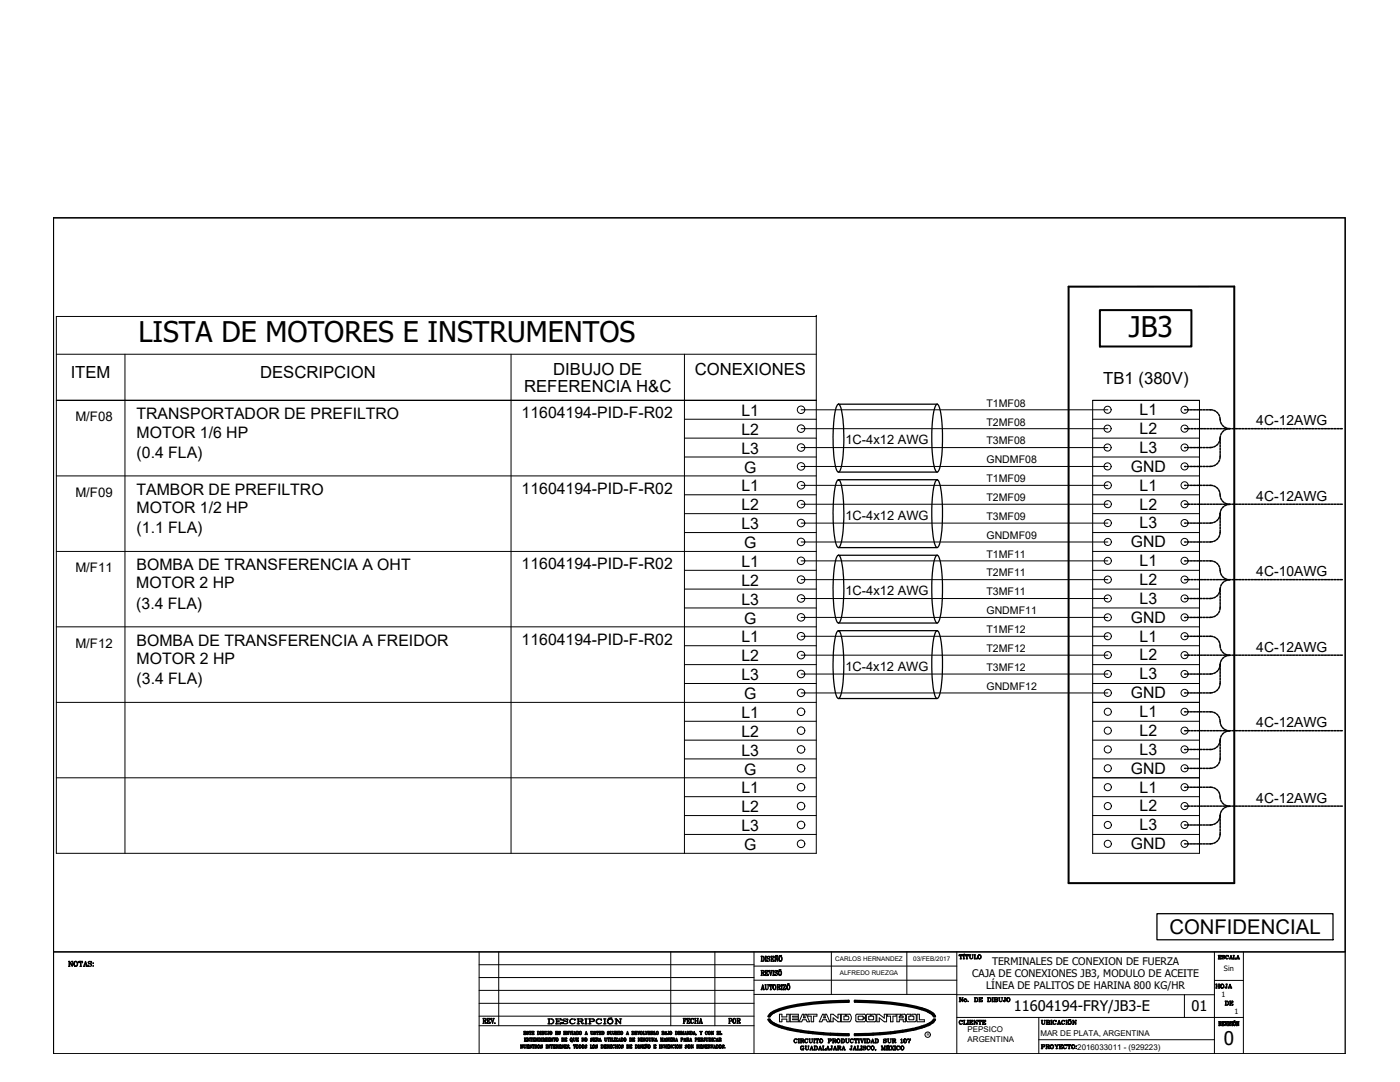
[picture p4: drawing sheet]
<svg xmlns="http://www.w3.org/2000/svg" width="279mm" height="216mm" viewBox="0 0 279 216" stroke-linecap="round" stroke-linejoin="round" font-family="sans-serif">
<defs><g id="words">
<g font-size="5.7">
<text x="27.6" y="68.3">LISTA DE MOTORES E INSTRUMENTOS</text>
<text x="225.3" y="67.2">JB3</text>
</g>
<text font-size="4.1" x="233.4" y="186.4">CONFIDENCIAL</text>
<text font-size="3.8" x="244.2" y="208.6">0</text>
<g font-size="3.5">
<text x="241.7" y="198.3">HOJA</text>
<text x="243.8" y="201.8">DE</text>
<text x="144.6" y="205.3">POR</text>
</g>
<g font-size="3.3">
<text x="14.1" y="75.4">ITEM</text>
<text x="51.9" y="75.4">DESCRIPCION</text>
<text x="110.4" y="74.8">DIBUJO DE</text>
<text x="138.6" y="74.9">CONEXIONES</text>
<text x="220.2" y="76.7">TB1 (380V)</text>
<text x="104.6" y="78.2">REFERENCIA H&amp;C</text>
</g>
<g font-size="3.2">
<text x="27.2" y="83.6">TRANSPORTADOR DE PREFILTRO</text>
<text x="104.1" y="83.5">11604194-PID-F-R02</text>
<text x="148" y="83">L1</text>
<text x="227.4" y="82.8">L1</text>
<text x="27.3" y="87.3">MOTOR 1/6 HP</text>
<text x="148" y="86.8">L2</text>
<text x="227.4" y="86.6">L2</text>
<text x="27.3" y="91.4">(0.4 FLA)</text>
<text x="148" y="90.5">L3</text>
<text x="148.5" y="94.3">G</text>
<text x="225.7" y="94.1">GND</text>
<text x="227.4" y="90.4">L3</text>
<text x="27.2" y="98.7">TAMBOR DE PREFILTRO</text>
<text x="104.1" y="98.6">11604194-PID-F-R02</text>
<text x="148" y="98.1">L1</text>
<text x="148" y="101.9">L2</text>
<text x="227.4" y="101.7">L2</text>
<text x="227.4" y="97.9">L1</text>
<text x="27.3" y="102.4">MOTOR 1/2 HP</text>
<text x="27.3" y="106.4">(1.1 FLA)</text>
<text x="148" y="105.6">L3</text>
<text x="227.4" y="105.4">L3</text>
<text x="27.2" y="113.7">BOMBA DE TRANSFERENCIA A OHT</text>
<text x="104.1" y="113.6">11604194-PID-F-R02</text>
<text x="148" y="113.1">L1</text>
<text x="148.5" y="109.4">G</text>
<text x="225.7" y="109.2">GND</text>
<text x="227.4" y="113">L1</text>
<text x="27.2" y="117.4">MOTOR 2 HP</text>
<text x="148" y="116.9">L2</text>
<text x="227.4" y="116.7">L2</text>
<text x="27.2" y="121.5">(3.4 FLA)</text>
<text x="148" y="120.7">L3</text>
<text x="148.5" y="124.4">G</text>
<text x="225.7" y="124.3">GND</text>
<text x="227.4" y="120.5">L3</text>
<text x="27.2" y="128.8">BOMBA DE TRANSFERENCIA A FREIDOR</text>
<text x="104.1" y="128.7">11604194-PID-F-R02</text>
<text x="148" y="132">L2</text>
<text x="148" y="128.2">L1</text>
<text x="227.4" y="131.8">L2</text>
<text x="227.4" y="128">L1</text>
<text x="27.3" y="132.5">MOTOR 2 HP</text>
<text x="27.3" y="136.6">(3.4 FLA)</text>
<text x="148" y="135.7">L3</text>
<text x="227.4" y="135.6">L3</text>
<text x="148" y="143.3">L1</text>
<text x="148.5" y="139.5">G</text>
<text x="225.7" y="139.3">GND</text>
<text x="227.4" y="143.1">L1</text>
<text x="148" y="147">L2</text>
<text x="227.4" y="146.8">L2</text>
<text x="148" y="150.8">L3</text>
<text x="148.5" y="154.5">G</text>
<text x="225.7" y="154.4">GND</text>
<text x="227.4" y="150.6">L3</text>
<text x="148" y="158.3">L1</text>
<text x="227.4" y="161.9">L2</text>
<text x="227.4" y="158.1">L1</text>
<text x="148" y="165.8">L3</text>
<text x="148" y="162.1">L2</text>
<text x="227.4" y="165.7">L3</text>
<text x="148.5" y="169.6">G</text>
<text x="225.7" y="169.4">GND</text>
</g>
<g font-size="2.9">
<text x="202.3" y="201.8">11604194-FRY/JB3-E</text>
<text x="237.8" y="201.8">01</text>
</g>
<g font-size="2.8">
<text x="250.7" y="84.9">4C-12AWG</text>
<text x="250.7" y="99.9">4C-12AWG</text>
<text x="250.7" y="115">4C-10AWG</text>
<text x="250.7" y="130.1">4C-12AWG</text>
<text x="250.7" y="145.1">4C-12AWG</text>
<text x="250.7" y="160.2">4C-12AWG</text>
</g>
<g font-size="2.6">
<text x="15" y="84.1">M/F08</text>
<text x="168.7" y="88.7">1C-4x12 AWG</text>
<text x="15" y="99.2">M/F09</text>
<text x="168.7" y="103.7">1C-4x12 AWG</text>
<text x="15" y="114.2">M/F11</text>
<text x="168.7" y="118.8">1C-4x12 AWG</text>
<text x="15" y="129.3">M/F12</text>
<text x="168.7" y="133.8">1C-4x12 AWG</text>
</g>
<g font-size="2.1">
<text x="196.9" y="81.1">T1MF08</text>
<text x="196.9" y="84.9">T2MF08</text>
<text x="196.9" y="88.7">T3MF08</text>
<text x="196.9" y="92.4">GNDMF08</text>
<text x="196.9" y="96.2">T1MF09</text>
<text x="196.9" y="100">T2MF09</text>
<text x="196.9" y="103.7">T3MF09</text>
<text x="196.9" y="107.5">GNDMF09</text>
<text x="196.9" y="111.3">T1MF11</text>
<text x="196.9" y="115">T2MF11</text>
<text x="196.9" y="118.8">T3MF11</text>
<text x="196.9" y="122.6">GNDMF11</text>
<text x="196.9" y="126.3">T1MF12</text>
<text x="196.9" y="130.1">T2MF12</text>
<text x="196.9" y="133.8">T3MF12</text>
<text x="196.9" y="137.6">GNDMF12</text>
<text x="194" y="195">CAJA DE CONEXIONES JB3, MODULO DE ACEITE</text>
<text x="196.8" y="197.3">LÍNEA DE PALITOS DE HARINA 800 KG/HR</text>
<text x="198" y="192.6">TERMINALES DE CONEXION DE FUERZA</text>
</g>
<g font-size="1.6">
<text x="193.1" y="206">PEPSICO</text>
<text x="193.1" y="207.9">ARGENTINA</text>
<text x="207.6" y="206.7">MAR DE PLATA, ARGENTINA</text>
<text x="215" y="209.4">2016033011 - (929223)</text>
</g>
<g font-size="1.5">
<text x="244.3" y="193.8">Sin</text>
<text x="243.8" y="198.9">1</text>
<text x="246.4" y="202.4">1</text>
</g>
<g font-size="1.3">
<text x="166.7" y="191.8">CARLOS HERNANDEZ</text>
<text x="182.3" y="191.8">03/FEB/2017</text>
<text x="167.6" y="194.6">ALFREDO RUEZGA</text>
</g>
<text font-size=".9" x="184.9" y="206.8">R</text>
</g></defs>
<!-- layer: Formato -->
<g fill="none" stroke="#000" stroke-width=".2">
<path d="M10.7 43.5h257.8v146.4h-257.8zM11.2 63.1h151.7v107.2h-151.7zM11.2 79.9h151.7M11.2 70.7h151.7M136.6 70.7v99.6M218.1 79.9h21.3v90.4h-21.3zM11.2 95h151.7M136.6 83.7h26.3M136.6 87.4h26.3M136.6 91.2h26.3M136.6 98.7h26.3M218.1 83.7h21.3"/>
<path d="M218.1 87.4h21.3M218.1 91.2h21.3M218.1 95h21.3M218.1 98.7h21.3M11.2 110h151.7M136.6 102.5h26.3M136.6 106.3h26.3M136.6 117.5h26.3M136.6 113.8h26.3M218.1 102.5h21.3M218.1 106.3h21.3M218.1 110h21.3"/>
<path d="M218.1 117.5h21.3M218.1 113.8h21.3M11.2 125.1h151.7M136.6 121.3h26.3M136.6 132.6h26.3M136.6 128.8h26.3M136.6 136.4h26.3M218.1 121.3h21.3M218.1 125.1h21.3M218.1 132.6h21.3M218.1 128.8h21.3M218.1 136.4h21.3"/>
<path d="M11.2 140.2h151.7M11.2 155.2h151.7M136.6 143.9h26.3M136.6 147.7h26.3M136.6 151.4h26.3M136.6 159h26.3M218.1 140.2h21.3M218.1 143.9h21.3M218.1 147.7h21.3M218.1 151.4h21.3M218.1 155.2h21.3M218.1 159h21.3"/>
<path d="M136.6 162.7h26.3M136.6 166.5h26.3M218.1 162.7h21.3M218.1 166.5h21.3"/>
</g>
<!-- layer: Tablilla -->
<path d="M213.3 57.2h33v119h-33zM219.5 61.9h18.3v7.2h-18.3z" fill="none" stroke="#000" stroke-width=".4"/>
<!-- layer: ENLACES -->
<g fill="none" stroke="#000" stroke-width=".3">
<path d="M236.4 96.8h.3M236.4 93.1h.3M236.4 85.5h.4M236.4 89.3h.3M236.4 81.8h.3M236.9 96.8h.4M236.9 93.1h.4M236.9 89.3h.4M236.9 81.8h.4M237 85.5h.5M237.5 96.8h.5M237.5 93.1h.5"/>
<path d="M237.5 89.3h.5M237.5 81.8h.5M237.7 85.5h.4M238.2 96.8h.4M238.2 93.1h.4M238.2 89.3h.4M238.2 81.8h.4M238.3 85.5h.4M238.8 96.8h.4M238.8 93.1h.4M238.8 89.3h.4M238.8 81.8h.4"/>
<path d="M238.9 85.5h.5M239.4 96.8h.5M239.4 93.1h.5M239.4 89.3h.5M239.4 81.8h.5M239.6 85.5h.4M240.1 96.8h.4M240.1 93.1h.4M240.1 89.3h.4M240.1 81.8h.4M240.2 85.5h.4M240.7 96.8h.4"/>
<path d="M240.7 93.1h.4M240.7 89.3h.4M240.7 81.8h.4M240.8 85.5h.5M241.3 96.8l.7 .1M241.3 81.8h.7M241.3 93.1h.3M241.5 85.5h.4M242 93l-.4 .1M242 89.2l-.7 .1M242.1 85.5h.4M242.2 97l.4 .1"/>
<path d="M242.2 81.9l.4 .2M242.6 92.8l-.4 .1M242.6 89l-.4 .2M242.7 85.5h.5M242.8 97.3l.3 .3M242.8 82.2l.3 .3M243.1 92.3l-.3 .3M243.1 88.6l-.3 .3M243.2 97.7l.2 .4M243.2 82.7l.2 .3M243.4 91.8l-.2 .4M243.4 88l-.2 .4"/>
<path d="M243.4 85.5h.4M243.4 98.3l.1 .4M243.4 83.2l.1 .5M243.5 91.2l-.1 .4M243.5 87.4l-.1 .4M243.5 88.1v.4M243.5 88.8v.4M243.5 89.4v.4M243.5 90v.5M243.5 90.7v.5M243.5 98.8l.1 .4M243.5 83.7l.1 .4"/>
<path d="M243.6 87l-.1 .9M243.6 99.4l.2 .4M243.6 84.3l.2 .4M243.8 86.4l-.2 .4M243.9 99.9l.3 .3M243.9 84.8l.3 .3M244 85.5h.4M244.2 85.9l-.3 .3M244.4 85.2l.4 .2M244.7 85.5h.4M244.8 85.6l-.4 .2M245 85.5h.4"/>
<path d="M245.3 85.5h.4M245.4 85.5l-.4 .1M245.9 85.5h.4M246.6 85.5h.4M247.2 85.5h.4M247.8 85.5h.4M248.5 85.5h.4M249.1 85.5h.4M249.7 85.5h.4M250.3 85.5h.5M251 85.5h.4M251.6 85.5h.4"/>
<path d="M252.3 85.5h.4M252.9 85.5h.4M253.5 85.5h.4M254.2 85.5h.4M254.8 85.5h.4M255.4 85.5h.4M256.1 85.5h.4M256.7 85.5h.4M257.3 85.5h.5M258 85.5h.4M258.6 85.5h.4M259.2 85.5h.5"/>
<path d="M259.9 85.5h.4M260.5 85.5h.4M261.1 85.5h.5M261.8 85.5h.4M262.4 85.5h.4M263 85.5h.5M263.7 85.5h.4M264.3 85.5h.4M265 85.5h.4M265.6 85.5h.4M266.2 85.5h.4M266.9 85.5h.4"/>
<path d="M267.5 85.5h.4M236.4 100.6h.4M236.4 104.4h.3M236.4 108.1h.3M236.4 115.7h.4M236.4 111.9h.3M236.4 119.4h.3M236.9 104.4h.4M236.9 108.1h.4M236.9 111.9h.4M236.9 119.4h.4M237 100.6h.5"/>
<path d="M237 115.7h.5M237.5 104.4h.5M237.5 108.1h.5M237.5 111.9h.5M237.5 119.4h.5M237.7 100.6h.4M237.7 115.7h.4M238.2 104.4h.4M238.2 108.1h.4M238.2 111.9h.4M238.2 119.4h.4M238.3 100.6h.4"/>
<path d="M238.3 115.7h.4M238.8 104.4h.4M238.8 108.1h.4M238.8 111.9h.4M238.8 119.4h.4M238.9 100.6h.5M238.9 115.7h.5M239.4 104.4h.5M239.4 108.1h.5M239.4 111.9h.5M239.4 119.4h.5M239.6 100.6h.4"/>
<path d="M239.6 115.7h.4M240.1 104.4h.4M240.1 108.1h.4M240.1 111.9h.4M240.1 119.4h.4M240.2 100.6h.4M240.2 115.7h.4M240.7 104.4h.4M240.7 108.1h.4M240.7 111.9h.4M240.7 119.4h.4M240.8 100.6h.5"/>
<path d="M240.8 115.7h.5M241.3 111.9l.7 .1M241.3 108.1h.3M241.3 119.4h.3M241.5 100.6h.4M241.5 115.7h.4M242 104.3l-.7 .1M242 108.1h-.4M242 119.4h-.4M242.1 100.6h.4M242.1 115.7h.4M242.2 112l.4 .2"/>
<path d="M242.6 104.1l-.4 .2M242.6 107.8l-.4 .2M242.6 119.1l-.4 .2M242.7 100.6h.5M242.7 115.7h.5M242.8 112.3l.3 .3M243.1 103.6l-.3 .3M243.1 107.4l-.3 .3M243.1 118.7l-.3 .3M243.2 112.8l.2 .4M243.4 103.1l-.2 .4M243.4 106.9l-.2 .3"/>
<path d="M243.4 118.1l-.2 .4M243.4 100.6h.4M243.4 115.7h.4M243.4 113.4l.1 .4M243.5 102.5l-.1 .4M243.5 106.2l-.1 .5M243.5 117.5l-.1 .4M243.5 103.2v.5M243.5 103.9v.4M243.5 104.5v.4M243.5 105.1v.5M243.5 105.8v.5"/>
<path d="M243.5 118.3v.4M243.5 118.9v.4M243.5 119.6v.4M243.5 113.8l.1 .4M243.6 102.1l-.1 .9M243.6 117.1l-.1 1M243.6 114.4l.2 .4M243.8 101.5l-.2 .4M243.8 116.6l-.2 .3M243.9 115l.3 .3M244 100.6h.4M244 115.7h.4"/>
<path d="M244.2 101.1l-.3 .2M244.2 116.1l-.3 .3M244.4 100.4l.4 .1M244.4 115.4l.4 .2M244.7 100.6h.4M244.7 115.7h.4M244.8 100.8l-.4 .1M244.8 115.8l-.4 .2M245 100.6h.4l-.4 .1M245 115.6l.4 .1h-.4M245.3 100.6h.4M245.3 115.7h.4"/>
<path d="M245.9 100.6h.4M245.9 115.7h.4M246.6 100.6h.4M246.6 115.7h.4M247.2 100.6h.4M247.2 115.7h.4M247.8 100.6h.4M247.8 115.7h.4M248.5 100.6h.4M248.5 115.7h.4M249.1 100.6h.4M249.1 115.7h.4"/>
<path d="M249.7 100.6h.4M249.7 115.7h.4M250.3 100.6h.5M250.3 115.7h.5M251 100.6h.4M251 115.7h.4M251.6 100.6h.4M251.6 115.7h.4M252.3 100.6h.4M252.3 115.7h.4M252.9 100.6h.4M252.9 115.7h.4"/>
<path d="M253.5 100.6h.4M253.5 115.7h.4M254.2 100.6h.4M254.2 115.7h.4M254.8 100.6h.4M254.8 115.7h.4M255.4 100.6h.4M255.4 115.7h.4M256.1 100.6h.4M256.1 115.7h.4M256.7 100.6h.4M256.7 115.7h.4"/>
<path d="M257.3 100.6h.5M257.3 115.7h.5M258 100.6h.4M258 115.7h.4M258.6 100.6h.4M258.6 115.7h.4M259.2 100.6h.5M259.2 115.7h.5M259.9 100.6h.4M259.9 115.7h.4M260.5 100.6h.4M260.5 115.7h.4"/>
<path d="M261.1 100.6h.5M261.1 115.7h.5M261.8 100.6h.4M261.8 115.7h.4M262.4 100.6h.4M262.4 115.7h.4M263 100.6h.5M263 115.7h.5M263.7 100.6h.4M263.7 115.7h.4M264.3 100.6h.4M264.3 115.7h.4"/>
<path d="M265 100.6h.4M265 115.7h.4M265.6 100.6h.4M265.6 115.7h.4M266.2 100.6h.4M266.2 115.7h.4M266.9 100.6h.4M266.9 115.7h.4M267.5 100.6h.4M267.5 115.7h.4M236.4 123.2h.3M236.4 130.7h.4"/>
<path d="M236.4 127h.3M236.4 134.5h.3M236.4 138.3h.3M236.9 123.2h.4M236.9 127h.4M236.9 134.5h.4M236.9 138.3h.4M237 130.7h.5M237.5 123.2h.5M237.5 127h.5M237.5 134.5h.5M237.5 138.3h.5"/>
<path d="M237.7 130.7h.4M238.2 123.2h.4M238.2 127h.4M238.2 134.5h.4M238.2 138.3h.4M238.3 130.7h.4M238.8 123.2h.4M238.8 127h.4M238.8 134.5h.4M238.8 138.3h.4M238.9 130.7h.5M239.4 123.2h.5"/>
<path d="M239.4 127h.5M239.4 134.5h.5M239.4 138.3h.5M239.6 130.7h.4M240.1 123.2h.4M240.1 127h.4M240.1 134.5h.4M240.1 138.3h.4M240.2 130.7h.4M240.7 123.2h.4M240.7 127h.4M240.7 134.5h.4"/>
<path d="M240.7 138.3h.4M240.8 130.7h.5M241.3 127h.7M241.3 134.5h.3M241.5 130.7h.4M242 123.1l-.7 .1M242 134.4l-.4 .1M242 138.2l-.7 .1M242.1 130.7h.4M242.2 127.1l.4 .2M242.6 122.9l-.4 .2M242.6 134.2l-.4 .2"/>
<path d="M242.6 138l-.4 .1M242.7 130.7h.5M242.8 127.4l.3 .3M243.1 122.5l-.3 .3M243.1 133.8l-.3 .3M243.1 137.5l-.3 .3M243.2 127.8l.2 .4M243.4 121.9l-.2 .4M243.4 133.2l-.2 .4M243.4 137l-.2 .4M243.4 130.7h.4M243.4 128.4l.1 .5"/>
<path d="M243.5 121.3l-.1 .4M243.5 132.6l-.1 .4M243.5 136.4l-.1 .4M243.5 120.2v.4M243.5 120.8v.5M243.5 133.4v.4M243.5 134v.4M243.5 134.6v.5M243.5 135.3v.4M243.5 135.9v.5M243.5 128.9l.1 .4M243.6 132.2l-.1 .9"/>
<path d="M243.6 129.5l.2 .4M243.8 131.6l-.2 .4M243.9 130.1l.3 .3M244 130.7h.4M244.2 131.2l-.3 .3M244.4 130.5l.4 .2M244.7 130.7h.4M244.8 130.9l-.4 .2M245 130.7l.4 .1h-.4M245.3 130.7h.4M245.9 130.7h.4M246.6 130.7h.4"/>
<path d="M247.2 130.7h.4M247.8 130.7h.4M248.5 130.7h.4M249.1 130.7h.4M249.7 130.7h.4M250.3 130.7h.5M251 130.7h.4M251.6 130.7h.4M252.3 130.7h.4M252.9 130.7h.4M253.5 130.7h.4M254.2 130.7h.4"/>
<path d="M254.8 130.7h.4M255.4 130.7h.4M256.1 130.7h.4M256.7 130.7h.4M257.3 130.7h.5M258 130.7h.4M258.6 130.7h.4M259.2 130.7h.5M259.9 130.7h.4M260.5 130.7h.4M261.1 130.7h.5M261.8 130.7h.4"/>
<path d="M262.4 130.7h.4M263 130.7h.5M263.7 130.7h.4M264.3 130.7h.4M265 130.7h.4M265.6 130.7h.4M266.2 130.7h.4M266.9 130.7h.4M267.5 130.7h.4M236.4 145.8h.4M236.4 142h.3M236.4 149.5h.3"/>
<path d="M236.4 153.3h.3M236.4 157.1h.3M236.9 142h.4M236.9 149.5h.4M236.9 153.3h.4M236.9 157.1h.4M237 145.8h.5M237.5 142h.5M237.5 149.5h.5M237.5 153.3h.5M237.5 157.1h.5M237.7 145.8h.4"/>
<path d="M238.2 142h.4M238.2 149.5h.4M238.2 153.3h.4M238.2 157.1h.4M238.3 145.8h.4M238.8 142h.4M238.8 149.5h.4M238.8 153.3h.4M238.8 157.1h.4M238.9 145.8h.5M239.4 142h.5M239.4 149.5h.5"/>
<path d="M239.4 153.3h.5M239.4 157.1h.5M239.6 145.8h.4M240.1 142h.4M240.1 149.5h.4M240.1 153.3h.4M240.1 157.1h.4M240.2 145.8h.4M240.7 142h.4M240.7 149.5h.4M240.7 153.3h.4M240.7 157.1h.4"/>
<path d="M240.8 145.8h.5M241.3 142l.7 .1M241.3 157.1h.7M241.5 145.8h.4M242 149.5h-.7M242 153.2l-.7 .1M242.1 145.8h.4M242.2 142.1l.4 .2M242.2 157.2l.4 .2M242.6 149.3l-.4 .1M242.6 153l-.4 .2M242.7 145.8h.5"/>
<path d="M242.8 142.4l.3 .3M242.8 157.5l.3 .3M243.1 148.8l-.3 .3M243.1 152.6l-.3 .3M243.2 142.9l.2 .4M243.2 158l.2 .3M243.4 148.3l-.2 .4M243.4 152l-.2 .4M243.4 145.8h.4M243.4 143.5l.1 .4M243.4 158.5l.1 .5M243.5 147.7l-.1 .4"/>
<path d="M243.5 151.4l-.1 .4M243.5 147.7v.5M243.5 148.4v.5M243.5 149.1v.4M243.5 149.7v.4M243.5 150.3v.4M243.5 150.9v.6M243.5 144l.1 .4M243.5 159l.1 .4M243.6 147.3l-.1 .4M243.6 144.6l.2 .4M243.6 159.6l.2 .4"/>
<path d="M243.8 146.7l-.2 .4M243.9 145.1l.3 .3M244 145.8h.4M244.2 146.2l-.3 .3M244.4 145.5l.4 .2M244.7 145.8h.4M244.8 145.9l-.4 .2M245 145.8h.4l-.4 .1M245.3 145.8h.4M245.9 145.8h.4M246.6 145.8h.4M247.2 145.8h.4"/>
<path d="M247.8 145.8h.4M248.5 145.8h.4M249.1 145.8h.4M249.7 145.8h.4M250.3 145.8h.5M251 145.8h.4M251.6 145.8h.4M252.3 145.8h.4M252.9 145.8h.4M253.5 145.8h.4M254.2 145.8h.4M254.8 145.8h.4"/>
<path d="M255.4 145.8h.4M256.1 145.8h.4M256.7 145.8h.4M257.3 145.8h.5M258 145.8h.4M258.6 145.8h.4M259.2 145.8h.5M259.9 145.8h.4M260.5 145.8h.4M261.1 145.8h.5M261.8 145.8h.4M262.4 145.8h.4"/>
<path d="M263 145.8h.5M263.7 145.8h.4M264.3 145.8h.4M265 145.8h.4M265.6 145.8h.4M266.2 145.8h.4M266.9 145.8h.4M267.5 145.8h.4M236.4 160.9h.4M236.4 164.6h.3M236.4 168.4h.3M236.9 164.6h.4"/>
<path d="M236.9 168.4h.4M237 160.9h.5M237.5 164.6h.5M237.5 168.4h.5M237.7 160.9h.4M238.2 164.6h.4M238.2 168.4h.4M238.3 160.9h.4M238.8 164.6h.4M238.8 168.4h.4M238.9 160.9h.5M239.4 164.6h.5"/>
<path d="M239.4 168.4h.5M239.6 160.9h.4M240.1 164.6h.4M240.1 168.4h.4M240.2 160.9h.4M240.7 164.6h.4M240.7 168.4h.4M240.8 160.9h.5M241.5 160.9h.4M242 164.5l-.7 .1M242 168.3l-.7 .1M242.1 160.9h.4"/>
<path d="M242.6 164.3l-.4 .2M242.6 168.1l-.4 .2M242.7 160.9h.5M243.1 163.9l-.3 .3M243.1 167.7l-.3 .3M243.4 163.3l-.2 .4M243.4 167.1l-.2 .4M243.4 160.9h.4M243.5 162.7l-.1 .4M243.5 166.5l-.1 .4M243.5 163.5v.4M243.5 164.1v.4"/>
<path d="M243.5 164.7v.5M243.5 165.4v.4M243.5 166v.5M243.6 162.3l-.1 1M243.8 161.8l-.2 .3M243.9 160.2l.3 .3M244 160.9h.4M244.2 161.3l-.3 .3M244.4 160.6l.4 .2M244.7 160.9h.4M244.8 161l-.4 .2M245 160.8l.4 .1"/>
<path d="M245.3 160.9h.4M245.4 160.9h-.4M245.9 160.9h.4M246.6 160.9h.4M247.2 160.9h.4M247.8 160.9h.4M248.5 160.9h.4M249.1 160.9h.4M249.7 160.9h.4M250.3 160.9h.5M251 160.9h.4M251.6 160.9h.4"/>
<path d="M252.3 160.9h.4M252.9 160.9h.4M253.5 160.9h.4M254.2 160.9h.4M254.8 160.9h.4M255.4 160.9h.4M256.1 160.9h.4M256.7 160.9h.4M257.3 160.9h.5M258 160.9h.4M258.6 160.9h.4M259.2 160.9h.5"/>
<path d="M259.9 160.9h.4M260.5 160.9h.4M261.1 160.9h.5M261.8 160.9h.4M262.4 160.9h.4M263 160.9h.5M263.7 160.9h.4M264.3 160.9h.4M265 160.9h.4M265.6 160.9h.4M266.2 160.9h.4M266.9 160.9h.4"/>
<path d="M267.5 160.9h.4"/>
</g>
<!-- layer: 0 -->
<g fill="none" stroke="#000" stroke-width=".2">
<path d="M24.9 70.7v99.6M102 70.7v99.6M95.6 195.1h54.9M95.6 192.5h54.9M95.6 197.6h54.9M95.6 189.9v20.4M99.5 189.9v14.8M133.9 189.9v14.8M142.7 189.9v14.8M150.5 189.9v20.4M150.5 195.6h40.5M150.5 192.8h40.5"/>
<path d="M150.5 198.4h40.5M165.9 189.9v8.5M181 189.9v8.5M191 198.5h51.4M191 189.9v20.4M236.4 198.5v4.5M242.4 189.9v20.4M242.4 195.6h5.7M248.1 189.9v20.4M95.6 200.2h54.9M95.6 204.7h54.9M95.6 202.8h54.9"/>
<path d="M155.6 202.4h.4v.5h1v-.5h.5v1.5h-.5v-.5h-1v.5h-.4zM157.7 202.4h1.6v.4h-1.1v.1h1.1v.4h-1.1v.2h1.1v.4h-1.6zM160.1 202.4h.3l-.1 .7h.4l-.1-.7h.3l.7 1.5h-.5l-.2-.4h-.7l-.2 .4h-.5zM161.2 202.4h1.8v.4h-.6v1.1h-.5v-1.1h-.7zM164.2 202.4h.3l-.1 .7h.3v-.7h.3l.6 1.5h-.5l-.2-.4h-.7l-.2 .4h-.5zM165.8 202.4h.5l.9 .8v-.8h.5v1.5h-.5l-.9-.8v.8h-.5zM169.6 202.4a1.03 1.03 0 0 1 0 1.5M169.6 202.4h-.6v.4l.2-.1a.5 .5 0 0 1 0 .8h-.8v-.7h.3v-.4h-.8v1.5h1.7M171.4 202.8l-.1 .1v.4l.1 .2M171.4 202.8h.7l.2 .2h.4l-.1-.6h-1.7l-.1 1.2 .1 .2h1.7l.1-.5h-.4l-.2 .2h-.7M173.5 202.8l-.1 .5 .1 .2M173.5 202.8h.3v-.4h-.7l-.2 .1v1.1l.1 .2 1.6 .1 .2-.3v-1l-.2-.2h-.6v.4l.4 .1-.1 .5-.8 .1"/>
<path d="M175 202.4h.5l1 .8v-.8h.4v1.5h-.4l-1-.8v.8h-.5zM177.1 202.4h1.7v.4h-.6v1.1h-.5v-1.1h-.6zM180.5 202.4l.2 .2v.6l-.1 .1 .1 .6h-.4v-.4h-.8v.4h-.5v-1.5h.7v.4h-.2v.3h.7v-.3h-.2v-.4h.5M182.6 202.4l.3 .2-.1 1-.2 .3M182.6 202.4h-.6v.4l.4 .1v.4l-.2 .2-.8-.1v-.6h.4v-.4h-.8l-.1 .2v1l.1 .2 1.6 .1M183 202.4h.5v1.1h1v.4h-1.5zM191 203h57.1M207.3 203v7.3M207.3 207.5h35.1"/>
<circle cx="236.4" cy="89.3" r=".71"/>
<circle cx="236.4" cy="85.5" r=".71"/>
<circle cx="236.4" cy="93.1" r=".71"/>
<circle cx="236.4" cy="81.8" r=".71"/>
<circle cx="236.4" cy="96.8" r=".71"/>
<circle cx="236.4" cy="104.4" r=".71"/>
<circle cx="236.4" cy="111.9" r=".71"/>
<circle cx="236.4" cy="100.6" r=".71"/>
<circle cx="236.4" cy="108.1" r=".71"/>
<circle cx="236.4" cy="115.7" r=".71"/>
<circle cx="236.4" cy="119.4" r=".71"/>
<circle cx="236.4" cy="134.5" r=".71"/>
<circle cx="236.4" cy="127" r=".71"/>
<circle cx="236.4" cy="123.2" r=".71"/>
<circle cx="236.4" cy="130.7" r=".71"/>
<circle cx="236.4" cy="138.3" r=".71"/>
<circle cx="236.4" cy="142" r=".71"/>
<circle cx="236.4" cy="145.8" r=".71"/>
<circle cx="236.4" cy="153.3" r=".71"/>
<circle cx="236.4" cy="149.5" r=".71"/>
<circle cx="236.4" cy="157.1" r=".71"/>
<circle cx="236.4" cy="168.4" r=".71"/>
<circle cx="236.4" cy="164.6" r=".71"/>
<circle cx="236.4" cy="160.8" r=".71"/>
<circle cx="185.1" cy="206.5" r=".54"/>
</g>
<!-- layer: ENLACES -->
<g fill="none" stroke="#000" stroke-width=".2">
<path d="M159.9 96.8h61.2M159.9 89.3h61.2M159.9 93.1h61.2M159.9 81.8h61.2M159.9 85.5h61.2M159.9 104.4h61.2M159.9 108.1h61.2M159.9 100.6h61.2M159.9 111.9h61.2M159.9 115.7h61.2M159.9 119.4h61.2M159.9 123.2h61.2"/>
<path d="M159.9 127h61.2M159.9 130.7h61.2M159.9 138.3h61.2M159.9 134.5h61.2"/>
<circle cx="159.9" cy="89.3" r=".75"/>
<circle cx="159.9" cy="81.8" r=".75"/>
<circle cx="159.9" cy="96.8" r=".75"/>
<circle cx="159.9" cy="85.5" r=".75"/>
<circle cx="159.9" cy="93.1" r=".75"/>
<circle cx="221" cy="85.5" r=".71"/>
<circle cx="221" cy="89.3" r=".71"/>
<circle cx="221" cy="81.8" r=".71"/>
<circle cx="221" cy="93.1" r=".71"/>
<circle cx="221.1" cy="96.8" r=".71"/>
<circle cx="159.9" cy="100.6" r=".75"/>
<circle cx="159.9" cy="115.7" r=".75"/>
<circle cx="159.9" cy="111.9" r=".75"/>
<circle cx="159.9" cy="104.4" r=".75"/>
<circle cx="159.9" cy="108.1" r=".75"/>
<circle cx="159.9" cy="119.4" r=".75"/>
<circle cx="221.1" cy="115.7" r=".71"/>
<circle cx="221.1" cy="104.4" r=".71"/>
<circle cx="221.1" cy="100.6" r=".71"/>
<circle cx="221.1" cy="111.9" r=".71"/>
<circle cx="221.1" cy="119.4" r=".71"/>
<circle cx="221.1" cy="108.1" r=".71"/>
<circle cx="159.9" cy="134.5" r=".75"/>
<circle cx="159.9" cy="130.7" r=".75"/>
<circle cx="159.9" cy="138.3" r=".75"/>
<circle cx="159.9" cy="127" r=".75"/>
<circle cx="159.9" cy="123.2" r=".75"/>
<circle cx="221.1" cy="123.2" r=".71"/>
<circle cx="221.1" cy="127" r=".71"/>
<circle cx="221.1" cy="130.7" r=".71"/>
<circle cx="221.1" cy="134.5" r=".71"/>
<circle cx="221.1" cy="138.3" r=".71"/>
<circle cx="159.9" cy="142" r=".75"/>
<circle cx="159.9" cy="145.8" r=".75"/>
<circle cx="159.9" cy="149.5" r=".75"/>
<circle cx="159.9" cy="157.1" r=".75"/>
<circle cx="159.9" cy="153.3" r=".75"/>
<circle cx="221.1" cy="145.8" r=".71"/>
<circle cx="221.1" cy="153.3" r=".71"/>
<circle cx="221.1" cy="149.5" r=".71"/>
<circle cx="221.1" cy="142" r=".71"/>
<circle cx="221.1" cy="157.1" r=".71"/>
<circle cx="159.9" cy="160.8" r=".75"/>
<circle cx="159.9" cy="164.6" r=".75"/>
<circle cx="159.9" cy="168.4" r=".75"/>
<circle cx="221.1" cy="168.4" r=".71"/>
<circle cx="221.1" cy="164.6" r=".71"/>
<circle cx="221.1" cy="160.8" r=".71"/>
</g>
<!-- layer: jbox -->
<path d="M162.9 63.1h.1" fill="none" stroke="#000" stroke-width=".25"/>
<!-- layer: TEXTO -->
<g fill="none" stroke="#000" stroke-width=".25">
<path d="M167.3 80.7h-.1a12.7 12.7 0 0 0-.9 5.8l.1 3.7a7 7 0 0 0 .9 4h.1a7 7 0 0 0 .9-4l.1-3-.1-2.8a8.2 8.2 0 0 0-.8-3.7h-.2h19.7M167.3 95.7a3.2 3.2 0 0 0-.8 2.5 30.7 30.7 0 0 0 .4 10.6l.3 .4h.2a6.8 6.8 0 0 0 .9-4l.1-2.9-.1-2.9a8 8 0 0 0-.8-3.6l-.2-.1h19.7M167.3 94.2h19.7M186.9 80.7h.1a3.4 3.4 0 0 1 .9 2.4 32.3 32.3 0 0 1-.5 10.6l-.2 .4-.2 .1a7.1 7.1 0 0 1-1-4v-5.1a8.6 8.6 0 0 1 .9-4.4zM186.9 95.8l.1-.1a3.4 3.4 0 0 1 .9 2.5 32.2 32.2 0 0 1-.5 10.6l-.2 .4h-.2a4.2 4.2 0 0 1-.8-2.7 29.1 29.1 0 0 1 .5-10.4zM167.3 110.8h-.1a8.8 8.8 0 0 0-.9 4.4l.1 5.1a7 7 0 0 0 .9 4h.1a7 7 0 0 0 .9-4l.1-2.9-.1-2.9a8 8 0 0 0-.8-3.7h-.2h19.7M167.3 109.3h19.7M186.8 110.9l.2-.1a3.3 3.3 0 0 1 .9 2.4 32.3 32.3 0 0 1-.5 10.6l-.2 .4-.2 .1a7.1 7.1 0 0 1-1-4v-5.1a11.4 11.4 0 0 1 .8-4.3zM167.3 125.8l-.1 .1a12.7 12.7 0 0 0-.9 5.8l.1 4.3a6.1 6.1 0 0 0 .9 3.4h.1a6.8 6.8 0 0 0 .9-4.1 24 24 0 0 0-.7-9.3l-.3-.2h19.7M167.3 124.3h19.7M167.3 139.4h19.7M186.9 125.9l.1-.1a3.3 3.3 0 0 1 .9 2.5 32.2 32.2 0 0 1-.5 10.6l-.2 .4-.2 .1a4.2 4.2 0 0 1-.8-2.8 29.1 29.1 0 0 1 .5-10.4z"/>
<path d="M230.9 182.3h35.1v5.2h-35.1z"/>
</g>
<!-- layer: 0 -->
<g fill="none" stroke="#000" stroke-width=".25">
<path d="M10.7 43.5h257.8v166.8h-257.8zM10.7 189.9h257.8M13.7 191.8h.2M13.7 192.8h.3M13.8 191.8v1M14.3 191.8h.2M14.4 192.7l-.5-.9v1M14.4 191.8v1l-.5-.9M15.1 191.8a.44 .44 0 0 0-.4 .7 .44 .44 0 0 0 .7 .1 .41 .41 0 0 0 0-.6 .41 .41 0 0 0-.5 0l-.1 .4 .3 .4M15.2 191.8a.56 .56 0 0 1 0 1M15.8 191.8v.3v-.3h.7v.3l-.1-.3M15.9 192.8h.4"/>
<path d="M16.1 191.8v1M16.6 192.8h.3M16.8 192.5h.4M17.1 192l.3 .8-.3-1-.4 1M17.2 192.8h.3M17.6 192.1l.6 .2a.32 .32 0 0 1-.2 .6 .32 .32 0 0 1-.4-.4v.3l.1-.1M18.2 192l.1-.2v.3a.29 .29 0 0 0-.4-.3 .29 .29 0 0 0-.2 .4l.6 .3M18.6 192.7h.1M18.6 192.2v.1zM151.9 190.8h.4a.58 .58 0 0 1 0 1h-.4M151.9 193.7h.4l.2 .2-.1 .2h-.4M151.9 197.5h.2"/>
<path d="M151.9 194.6h.2M152 197.5l.2-1 .3 1M152 190.8v1M152 193.7v.9M152 197.2h.4M152.2 194.1l.4 .4M152.2 196.6l.2 .9M152.3 190.8a.65 .65 0 0 1 0 1M152.3 194.2l.1 .4 .2-.1M152.3 193.7l.2 .2-.2 .2M152.3 197.5h.3M152.7 196.5h.2"/>
<path d="M152.7 193.7h.6v.2v-.2M152.7 194.6h.6v-.2v.2M152.7 190.8h.3M152.7 191.8h.3M152.8 196.5v.7l.2 .3 .3-.3v-.7M152.8 196.5v.7l.2 .3M152.8 190.8v1M152.8 193.7v.9M152.9 190.8v1M152.9 193.7v.9M152.9 194.1h.2M153.1 193.9v.4"/>
<path d="M153.1 191.1l.5 .4v.3h-.4l-.1-.3v.3v-.1M153.2 196.5h.2M153.5 193.7h.2M153.6 196.5v.3v-.3h.5v.3v-.3M153.6 191v-.2v.3l-.3-.3-.2 .3 .5 .4M153.7 197.5h.3M153.8 196.5v1M153.8 190.8h.6v.3v-.3M153.8 191.8h.6v-.3v.3M153.9 193.7h.2M154 190.8v1M154 191.3h.2"/>
<path d="M154.1 193.7l-.3 .9-.2-.9 .2 .8M154.2 191.1v.4M154.2 194.6h.3M154.2 193.7h.3M154.3 193.7v.9M154.4 193.7v.9M154.5 196.5a.55 .55 0 0 0-.3 .5 .55 .55 0 0 0 .4 .5 .5 .5 0 0 0 .3-.5 .5 .5 0 0 0-.5-.5 .69 .69 0 0 0 .1 1M154.6 196.5a.65 .65 0 0 1 0 1M154.6 193.9l.5 .4v.3h-.4l-.1-.2v.2l.1-.1M154.6 191.8h.2M154.6 190.9h.2M154.7 190.9v.9"/>
<path d="M154.8 190.7l.2 .1 .2-.1-.5 .1zM155.1 196.5l.6 .1-.1 .3-.4 .1M155.1 197.5h.2M155.1 193.8v-.1v.2a.25 .25 0 0 0-.3-.3 .25 .25 0 0 0-.1 .4l.4 .3M155.1 190.9h.2M155.2 196.5v1M155.2 191.7l-.4-.8v.9M155.2 190.9v.9l-.4-.8M155.4 197l.3 .4M155.5 197l.1 .5 .1-.2M155.5 193.6l.3-.1zM155.5 196.5l.2 .2-.2 .3"/>
<path d="M155.6 190.7h.4zM155.6 193.7a.55 .55 0 0 0 .1 .9 .49 .49 0 0 0 .3-.5 .49 .49 0 0 0-.5-.4 .66 .66 0 0 0 .1 .9M155.7 193.7a.62 .62 0 0 1 0 .9M155.7 190.8a.49 .49 0 0 0-.2 .6 .49 .49 0 0 0 .4 .4 .47 .47 0 0 0 .2-.6 .47 .47 0 0 0-.4-.3 .66 .66 0 0 0 0 .9M155.8 190.8a.66 .66 0 0 1 0 1M155.9 197.5h.2M155.9 196.5h.2M156 196.5v1M156.3 196.5v.3v-.3h.5l-.5 1M156.8 196.5l-.5 1h.5v-.3v.3M157.1 196.4l.4-.1zM157.3 196.5a.47 .47 0 0 0-.3 .5 .47 .47 0 0 0 .5 .4 .47 .47 0 0 0 .2-.5 .47 .47 0 0 0-.5-.4 .66 .66 0 0 0 .1 1"/>
<path d="M157.4 196.5a.62 .62 0 0 1 0 1M191.4 199.1h.2v.8v-.8l.5 .7M191.4 199.9h.3M191.5 190.5l-.1 .3v-.3h.7v.3l-.1-.3M191.6 191.3h.3M191.7 190.5v.8M192 199.1h.2M192.1 199.1v.8l-.5-.7M192.2 191.3h.3M192.2 190.5h.3M192.3 190.5l.2-.1zM192.3 191.3v-.8l.1 .8"/>
<path d="M192.6 199.3a.27 .27 0 0 0-.2 .4 .27 .27 0 0 0 .5 0 .27 .27 0 0 0-.2-.4 .27 .27 0 0 0-.3 .3 .27 .27 0 0 0 .2 .3M192.7 190.5v.3v-.3h.6v.3l-.1-.3M192.7 199.3l.2 .3-.2 .3M192.8 191.3h.3M192.9 190.5v.8M193 190.5v.8M193.2 199.8h.1M193.4 190.5h.3M193.6 190.5v.6l.2 .2 .3-.1v-.7M193.6 190.5v.6l.2 .2M194 190.5h.3M194.4 191.3h.6v-.2v.2"/>
<path d="M194.4 190.5h.3M194.5 199.1h.4a.41 .41 0 0 1 .3 .4 .41 .41 0 0 1-.3 .4h-.4M194.5 190.5v.8M194.6 190.5v.8M194.6 199.1v.8M194.9 199.1a.44 .44 0 0 1 .2 .4 .44 .44 0 0 1-.2 .4M195.4 199.1h.6v.2v-.2M195.4 199.9h.6v-.3v.3M195.4 190.5a.39 .39 0 0 0-.3 .6 .39 .39 0 0 0 .7 0 .39 .39 0 0 0-.3-.6 .41 .41 0 0 0-.3 .4 .41 .41 0 0 0 .2 .4M195.5 199.1v.8M195.5 190.5a.44 .44 0 0 1 0 .8M195.5 199.5h.3"/>
<path d="M195.8 199.3v.3M197.1 199.1h.4a.4 .4 0 0 1 .3 .4 .4 .4 0 0 1-.3 .4h-.4M197.2 199.1v.8M197.5 199.1a.42 .42 0 0 1 .2 .4 .42 .42 0 0 1-.2 .4M198 199.1h.3M198 199.9h.3M198.1 199.1v.8M198.4 199.1h.6l.1 .2-.2 .2M198.4 199.9l.6-.1 .1-.2-.2-.1 .2 .1-.2 .3M198.5 199.1v.8M198.6 199.1v.8M198.9 199.1l.1 .3-.4 .1"/>
<path d="M199.3 199.1h.3M199.4 199.1v.5l.3 .3 .3-.1v-.7M199.5 199.1v.5l.2 .3M199.9 199.1h.2M200.5 199.1h.2M200.6 199.1l-.1 .8M200.6 199.1v.7l-.2 .1-.1-.2M201.2 199.1a.39 .39 0 0 0-.3 .6 .39 .39 0 0 0 .7 0 .39 .39 0 0 0-.3-.6 .42 .42 0 0 0-.4 .3 .42 .42 0 0 0 .3 .5M201.3 199.1a.43 .43 0 0 1 .2 .4 .43 .43 0 0 1-.2 .4M243.1 190.7h.6v.1v-.1M243.1 191.3h.6v-.2v.2M243.2 190.7v.6"/>
<path d="M243.3 190.7v.6M243.3 191h.2M243.5 190.8v.3M243.9 190.8l.5 .2a.24 .24 0 0 1-.2 .3 .24 .24 0 0 1-.3-.2v.2v-.1M244.4 190.7v.1a.22 .22 0 0 0-.3-.2 .22 .22 0 0 0-.1 .3l.4 .2M244.8 190.7a.37 .37 0 0 0-.2 .3 .37 .37 0 0 0 .2 .3M245.1 190.7v.1v-.1a.32 .32 0 0 0-.5 .1 .32 .32 0 0 0 .1 .4 .32 .32 0 0 0 .4 0M245.3 191.3h.3M245.4 191.3l.3-.6 .2 .6M245.5 191.1h.3M245.7 190.7l.2 .6M245.8 191.3h.2"/>
<path d="M246.1 191.3h.5v-.2v.2M246.1 190.7h.2M246.2 190.7v.6M246.7 191.3h.3M246.8 191.3l.3-.6 .2 .6M246.9 191.1h.3M247.1 190.7l.2 .6M247.2 191.3h.2M96.4 203.2h.4l.2 .2-.1 .3h-.4M96.4 204.2h.2M96.5 203.2v1M96.7 203.7l.3 .4"/>
<path d="M96.8 203.7l.1 .5 .1-.1M96.8 203.2l.2 .2-.2 .3M97.2 203.2h.6v.3v-.3M97.2 204.2h.6v-.3v.3M97.3 203.2v1M97.3 203.7h.3M97.6 203.5v.4M98 203.2h.2M98.1 203.2l.2 1 .3-1M98.1 203.2l.2 .9M98.4 203.2h.2M98.7 204.1v.1z"/>
<path d="M103.9 208.5l.1 .6v-.6l.3 .6M103.9 209.1h.1M104.2 208.5h.2M104.3 208.5v.6l-.3-.5M104.5 208.5h.2M104.5 205.8h.5v.2l-.1-.2M104.5 206.4h.5v-.1l-.1 .1M104.6 205.8v.6M104.6 207.1h.5v.2l-.1-.2M104.6 207.8h.5v-.2l-.1 .2M104.6 206.1h.2M104.7 207.1v.7"/>
<path d="M104.7 207.4h.2M104.8 206v.2M104.9 208.5h.1M104.9 207.3v.2M105 208.5v.5l-.2 .1-.2-.1v-.5l.1 .6M105.1 206l.4 .2-.1 .2-.3-.1M105.1 208.5h.4v.2v-.2M105.1 209.1h.4v-.1v.1M105.2 207.1l.1 .7v-.7l.3 .6M105.2 207.8h.2M105.2 208.5v.6M105.2 208.8h.2"/>
<path d="M105.4 208.7v.2M105.4 205.9l.1 .1a.17 .17 0 0 0-.2-.2 .17 .17 0 0 0-.2 .2l.4 .2M105.5 207.1h.2M105.6 207.1v.7l-.3-.6M105.6 205.8v.2v-.2h.4v.2v-.2M105.7 208.7l.4 .2-.2 .2-.2-.1M105.7 206.4h.2M105.8 205.8v.6M105.8 207.1v.2v-.2h.4v.2v-.2M105.9 207.8h.2M106 207.1v.7M106 208.6l.1 .1a.17 .17 0 0 0-.2-.2 .18 .18 0 0 0-.2 .3l.4 .1"/>
<path d="M106.1 205.8h.4v.2v-.2M106.1 206.4h.4v-.1v.1M106.2 205.8v.6M106.2 206.1h.2M106.2 208.5v.2v-.2h.4v.2v-.2M106.3 207.1h.4v.2v-.2M106.3 207.8h.4v-.2v.2M106.3 209.1h.2M106.4 206v.2M106.4 207.1v.7M106.4 208.5v.6M106.4 207.4h.2"/>
<path d="M106.6 207.3v.2M106.7 208.5l.5 .1-.1 .2h-.3M106.7 209.1h.2M106.8 208.5v.6M106.9 207.1h.1M106.9 207.8h.1M106.9 207.1v.7M107 208.8l.2 .3-.2-.3M107 208.5l.1 .1-.1 .2M107.2 207.1h.2M107.2 205.8h.3a.34 .34 0 0 1 .2 .3 .34 .34 0 0 1-.2 .3h-.3M107.3 207.7l-.3-.6v.7"/>
<path d="M107.3 207.1v.7l-.3-.6M107.3 205.8v.6M107.5 207.1h.2a.34 .34 0 0 1 .2 .4 .34 .34 0 0 1-.2 .3h-.2M107.5 205.8l.2 .2-.2 .4M107.5 208.5a.27 .27 0 0 0-.2 .4 .27 .27 0 0 0 .4 .1 .25 .25 0 0 0 0-.3 .25 .25 0 0 0-.3-.1l-.1 .4 .2 .1M107.5 208.5l.2 .3-.2 .3M107.6 207.1v.7M107.7 207.1l.2 .3-.2 .4M107.8 206.4h.2M107.8 205.8h.2M107.9 208.7l.4 .2-.2 .2-.2-.1M107.9 205.8v.6"/>
<path d="M108 207.1h.2M108 207.8h.2M108.1 205.8h.4l-.1 .3M108.1 206.4h.4l-.1-.3 .1 .1-.1 .2M108.1 207.1v.7M108.2 205.8v.6M108.2 208.6l.1 .1a.17 .17 0 0 0-.2-.2 .18 .18 0 0 0-.2 .3l.4 .1M108.3 207.1l.3 .6M108.3 207.8h.2M108.4 205.8l.1 .2-.3 .1M108.4 207.8v-.7l.2 .7 .2-.7v.7M108.7 205.8h.2"/>
<path d="M108.7 207.8h.2M108.8 207.1h.1M108.8 207.1v.7M109 208.5h.1M109 209.1h.1M109 207.1h.2M109 207.8h.2M109 208.5v.6M109.1 205.8h.1M109.1 207.1v.7M109.1 208.5v.6M109.1 205.8v.5l-.1 .1-.2-.1v-.5l.1 .6"/>
<path d="M109.2 208.5h.2M109.2 209.1h.2M109.3 207.1h.4v.2v-.2M109.3 207.8h.4v-.2v.2M109.3 203.3h.7a.49 .49 0 0 1 .5 .5 .49 .49 0 0 1-.5 .5h-.7M109.3 208.5v.6M109.4 206.3l.1 .1v-.6v.6M109.4 207.1v.7M109.4 207.4h.2M109.4 205.8h.2M109.5 203.3v1M109.6 207.3v.2"/>
<path d="M109.6 208.5h.2M109.6 203.3v1M109.7 209.1l-.3-.6v.6M109.7 208.5v.6l-.3-.5M109.8 207.1h.1M109.8 207.8h.2M109.9 208.5v.2v-.2h.4v.2l-.1-.2M109.9 205.8a.27 .27 0 0 0-.2 .4 .27 .27 0 0 0 .4 .1 .25 .25 0 0 0 0-.4 .25 .25 0 0 0-.3 0l-.1 .3 .2 .2M109.9 207.1v.7M109.9 205.8l.2 .3-.2 .3M110 209.1h.2M110 203.3a.49 .49 0 0 1 .4 .5 .49 .49 0 0 1-.4 .5"/>
<path d="M110.1 208.5v.6M110.2 207.1h.1M110.3 207.7l-.4-.6v.7M110.3 207.1v.7l-.4-.6M110.4 208.5h.4v.2v-.2M110.4 209.1h.4v-.1v.1M110.4 208.5v.6M110.5 207.1v.2v-.2h.4v.2l-.1-.2M110.5 208.8h.1M110.5 208.5v.6M110.6 207.8h.2M110.6 208.7v.2"/>
<path d="M110.6 207.1v.7M110.9 203.3h1.1v.3l-.1-.3M110.9 204.3h1.1v-.3l-.1 .3M110.9 205.8h.4v.2v-.2M110.9 206.4h.4v-.1v.1M110.9 208.5l.5 .1-.1 .2h-.3M110.9 209.1h.2M110.9 205.8v.6M111 206.1h.1M111 208.5v.6M111.1 203.3v1M111.1 206v.2"/>
<path d="M111.1 203.8h.5M111.2 207.1a.27 .27 0 0 0-.3 .4 .27 .27 0 0 0 .5 .1 .25 .25 0 0 0 0-.3 .25 .25 0 0 0-.4-.1v.3l.2 .3M111.2 208.8l.2 .3-.2-.3M111.2 207.1l.2 .3-.2 .4M111.2 208.5l.1 .1-.1 .2M111.4 206l.4 .2-.1 .2-.3-.1M111.5 208.5h.4v.2v-.2M111.5 209.1h.4v-.1v.1M111.6 203.6v.4M111.6 208.5v.6M111.6 208.8h.2M111.7 205.9l.1 .1a.17 .17 0 0 0-.2-.2 .17 .17 0 0 0-.1 .2l.3 .2"/>
<path d="M111.8 208.7v.2M112.1 208.7l.3 .2-.1 .2-.2-.1M112.1 207.1h.3a.34 .34 0 0 1 .2 .4 .34 .34 0 0 1-.2 .3h-.3M112.2 207.1v.7M112.3 203.5l1 .5a.53 .53 0 0 1-.5 .3 .53 .53 0 0 1-.5-.3v.3l.1-.1M112.4 207.1l.1 .3-.1 .4M112.4 208.6v.1a.17 .17 0 0 0-.2-.2 .17 .17 0 0 0-.1 .3l.3 .1M112.5 205.8h.4v.2v-.2M112.5 206.4h.4v-.1v.1M112.6 205.8v.6M112.6 208.5h.4v.2v-.2M112.6 209.1h.4v-.1v.1"/>
<path d="M112.6 206.1h.2M112.7 208.5v.6M112.7 207.1h.4v.2v-.2M112.7 207.8h.4v-.2v.2M112.7 208.8h.1M112.8 206v.2M112.8 207.1v.7M112.8 207.4h.2M112.8 208.7v.2M113 207.3v.2M113.1 206.4h.1M113.1 205.8h.1"/>
<path d="M113.1 205.8v.6M113.1 208.7l.4 .2-.1 .2-.2-.1M113.2 203.5l.1-.2v.3l-.2-.2-.4-.1-.4 .2 1 .5M113.4 205.8h.1M113.5 206.4l-.3-.6v.6M113.5 205.8v.6l-.3-.5M113.5 208.6v.1a.17 .17 0 0 0-.2-.2 .17 .17 0 0 0-.1 .3l.3 .1M113.7 205.8h.1M113.7 209.1v.1M113.7 205.8l.2 .6 .2-.6M113.7 205.8l.2 .5M113.9 207.7l.1-.1 .1 .3 .1-.1"/>
<path d="M114 207.1l-.2 .1a.29 .29 0 0 0 0 .5 .29 .29 0 0 0 .4 0 .29 .29 0 0 0 0-.5h-.1a.31 .31 0 0 0-.3 .2 .31 .31 0 0 0 .2 .4M114 205.8h.4M114 207.1l.2 .3-.2 .4M114.1 207.7l.1 .1M114.2 206.4h.2M114.2 203.3a.49 .49 0 0 0-.4 .5 .49 .49 0 0 0 .4 .5M114.3 205.8v.6M114.4 207.1h.2M114.5 206.4h.1M114.5 208.5v.2v-.2h.4v.2l-.1-.2M114.6 209.1h.2M114.6 206.3h.2"/>
<path d="M114.6 208.5v.6M114.7 203.5l.1 .1v-.3l-.1 .2a.55 .55 0 0 0-.8-.1 .55 .55 0 0 0 0 .9 .55 .55 0 0 0 .9-.2M114.7 205.9l.2 .5-.2-.6-.2 .6M114.8 207.1h.1M114.8 206.4h.2M114.8 207.1v.5l-.1 .2-.2-.1v-.6l.1 .7M115 207.1h.4v.2v-.2M115 207.8h.4v-.2v.2M115 205.8h.3a.34 .34 0 0 1 .2 .3 .34 .34 0 0 1-.2 .3h-.3M115.1 207.1v.7M115.1 205.8v.6M115.1 207.4h.2"/>
<path d="M115.2 208.5a.27 .27 0 0 0-.3 .4 .27 .27 0 0 0 .5 .1 .25 .25 0 0 0 0-.4 .25 .25 0 0 0-.4 0v.3l.2 .2M115.2 203.3h.8l.3 .2-.1 .2-.7 .1M115.2 204.3h.5M115.2 208.5l.2 .3-.2 .3M115.3 207.3v.2M115.3 205.8l.2 .2-.2 .4M115.4 203.3v1M115.5 203.3v1M115.6 208.5h.2a.34 .34 0 0 1 .2 .3 .34 .34 0 0 1-.2 .3h-.2M115.6 208.5v.6M115.7 208.5v.6M115.8 203.8l.4 .4h.2"/>
<path d="M115.8 205.8a.27 .27 0 0 0-.2 .4 .27 .27 0 0 0 .4 .1 .25 .25 0 0 0 0-.4 .25 .25 0 0 0-.3 0v.4l.1 .1M115.8 208.5l.2 .3-.2 .3M115.9 205.8l.1 .3-.1 .3M115.9 203.8l.2 .4h.3M116 203.3l.3 .2-.3 .3M116.1 207.1h.1M116.1 207.8h.2M116.2 207.1v.7M116.3 208.5a.27 .27 0 0 0-.2 .4 .27 .27 0 0 0 .4 .1 .25 .25 0 0 0 .1-.4 .25 .25 0 0 0-.4 0l-.1 .3 .2 .2M116.4 208.5l.1 .3-.1 .3M116.5 207.1h.1M116.6 207.7l-.4-.6v.7"/>
<path d="M116.6 207.1v.7l-.4-.6M116.7 204.3h.5M116.7 203.3h.5M116.7 208.7l.4 .2-.1 .2-.3-.1M116.8 206.4h.1M116.8 206.4l.2-.6 .2 .6M116.9 206.3h.2M116.9 207.1a.27 .27 0 0 0-.2 .4 .27 .27 0 0 0 .4 .1 .25 .25 0 0 0 0-.3 .25 .25 0 0 0-.3-.1l.1 .6M116.9 203.3v1M117 207.1l.1 .3-.1 .4M117 203.3v1M117 205.9l.1 .5"/>
<path d="M117.1 208.6v.1a.17 .17 0 0 0-.2-.2 .17 .17 0 0 0-.1 .3l.3 .1M117.1 206.4h.1M117.5 203.3h.8l.3 .2-.1 .3h-.8M117.5 204.3h.4M117.7 203.3v1M117.8 209.1h.4v-.1v.1M117.8 208.5h.2M117.9 207.3l.3 .2v.2h-.3M117.9 205.8h.2M117.9 208.5v.6M118.2 207.2v.1a.17 .17 0 0 0-.2-.2 .17 .17 0 0 0-.1 .3l.3 .1M118.2 205.8h.2"/>
<path d="M118.3 203.3l.3 .2-.1 .2-.2 .1M118.3 205.8v.5l-.1 .1-.2-.1-.1-.5 .2 .6M118.4 207.1h.4v.2v-.2M118.4 207.8h.4v-.2v.2M118.5 208.5a.27 .27 0 0 0-.3 .4 .27 .27 0 0 0 .5 .1 .25 .25 0 0 0 0-.4 .25 .25 0 0 0-.4 0l.2 .5M118.5 207.1v.7M118.5 206l.4 .2-.1 .2-.3-.1M118.5 207.4h.2M118.5 208.5l.2 .3-.2 .3M118.7 207.3v.2M118.8 205.9l.1 .1a.17 .17 0 0 0-.2-.2 .17 .17 0 0 0-.1 .2l.3 .2M118.9 208.7l.3 .2-.1 .2-.2-.1"/>
<path d="M118.9 207.1l.5 .1-.1 .2h-.3M118.9 207.8h.2M119 207.1v.7M119 205.8v.2v-.2h.4v.2v-.2M119.1 206.4h.2M119.2 207.4l.2 .3M119.2 208.6v.1a.17 .17 0 0 0-.2-.2 .17 .17 0 0 0-.1 .3l.3 .1M119.2 205.8v.6M119.3 207.1v.6h.1M119.5 203.3a.49 .49 0 0 0-.5 .5 .49 .49 0 0 0 .5 .5M119.5 205.8h.5v.2l-.1-.2M119.5 206.4h.5v-.1l-.1 .1"/>
<path d="M119.5 207.8h.2M119.6 205.8v.6M119.6 206.1h.2M119.6 207.6h.3M119.8 207.2l.2 .6-.2-.7-.2 .7M119.8 206v.2M119.9 207.8h.1M119.9 208.5h.4l.1 .3-.1 .2-.4 .1M120 203.5v.1v-.3v.2a.55 .55 0 0 0-.9-.1 .55 .55 0 0 0 .1 .9 .55 .55 0 0 0 .8-.2M120 208.5v.6M120.1 205.8h.3l.1 .2-.1 .4h-.3M120.2 205.8v.6"/>
<path d="M120.2 208.5l.2 .3-.2 .3M120.4 205.8l.1 .2-.1 .4M120.4 204.3h.5M120.4 203.3h.5M120.5 208.5h.5v.2l-.1-.2M120.5 209.1h.5v-.1l-.1 .1M120.6 208.5v.6M120.6 207.1h.2M120.6 208.8h.2M120.7 203.3v1M120.8 208.7v.2M121 207.1h.2"/>
<path d="M121.1 208.5l.4 .1v.2h-.3M121.1 209.1h.2M121.1 207.1v.5l-.2 .2-.2-.1v-.6l.2 .7M121.2 208.5v.6M121.2 206l.4 .2-.1 .2-.3-.1M121.3 207.1v.2v-.2h.4v.2v-.2M121.3 208.8l.2 .3-.1-.3M121.4 207.8h.2M121.4 208.5l.1 .1-.1 .2M121.4 203.2l.7-.1zM121.5 207.1v.7M121.6 205.9v.1a.17 .17 0 0 0-.2-.2 .17 .17 0 0 0-.1 .2l.3 .2"/>
<path d="M121.7 208.5h.4v.2v-.2M121.7 209.1h.4v-.1v.1M121.7 203.3a.53 .53 0 0 0-.4 .7 .53 .53 0 0 0 .8 .3 .53 .53 0 0 0 .1-.8 .51 .51 0 0 0-.8 0 .51 .51 0 0 0 .3 .8M121.7 208.5v.6M121.8 205.8h.1M121.8 208.8h.1M121.8 207.1h.2M121.8 207.8h.2M121.8 203.3a.49 .49 0 0 1 .4 .5 .49 .49 0 0 1-.4 .5M121.8 205.8v.5l.2 .1 .2-.1v-.5M121.9 205.8l.1 .6M121.9 207.1v.7"/>
<path d="M121.9 208.7v.2M122.1 207.8h.4v-.2l-.1 .2M122.1 207.1h.2M122.1 205.8h.2M122.2 207.1v.7M122.4 208.5l-.2 .3 .2 .3M122.4 206.3l.2 .1v-.6l-.1 .6M122.5 205.8h.2M122.5 207.1h.2M122.5 207.8h.2M122.6 208.6l-.1-.1a.28 .28 0 0 0-.3 .4 .28 .28 0 0 0 .4 .1M122.6 207.1v.7"/>
<path d="M122.7 204.3h.5M122.7 203.3h.3M122.8 208.5h.2M122.8 209.1h.2M122.8 205.8h.4v.2v-.2M122.8 206.4h.4v-.1v.1M122.8 207.8h.4v-.2v.2M122.9 207.1l-.1 .2v-.2h.4l-.3 .7M122.9 205.8v.6M122.9 208.5v.6M122.9 208.8h.3M122.9 206.1h.1"/>
<path d="M122.9 203.3v1M123 206v.2M123.1 208.5h.2M123.1 209.1h.2M123.2 207.1l-.4 .7M123.2 208.5v.6M123.4 205.8l-.1 .2v-.2h.4v.2v-.2M123.4 207.8h.1M123.5 206.4h.1M123.5 207.6h.2M123.5 205.8v.6M123.6 207.2l.2 .6-.2-.7-.2 .7"/>
<path d="M123.6 208.5a.27 .27 0 0 0-.2 .4 .27 .27 0 0 0 .4 .1 .25 .25 0 0 0 0-.3 .25 .25 0 0 0-.3-.1v.4l.1 .1M123.6 208.5l.2 .3-.2 .3M123.6 203.3h.5M123.7 207.8h.2M123.9 204.2l-.9-.9v1M123.9 203.3v1l-.9-.9M123.9 207.1h.3a.34 .34 0 0 1 .2 .4 .34 .34 0 0 1-.2 .3h-.3M124 208.7l.4 .2-.2 .2-.2-.1M124 207.1v.7M124 205.8l-.1 .1a.29 .29 0 0 0-.1 .4 .29 .29 0 0 0 .5 0 .29 .29 0 0 0-.1-.4v-.1a.31 .31 0 0 0-.4 .3 .31 .31 0 0 0 .2 .3M124.1 205.8l.1 .3-.1 .3M124.2 207.1l.1 .3-.1 .4"/>
<path d="M124.3 208.6l.1 .1a.17 .17 0 0 0-.2-.2 .18 .18 0 0 0-.2 .3l.4 .1M124.7 207.1a.27 .27 0 0 0-.2 .4 .27 .27 0 0 0 .4 .1 .25 .25 0 0 0 0-.3 .25 .25 0 0 0-.3-.1v.4l.1 .2M124.7 207.1l.2 .3-.2 .4M125 206.4h.1M125.1 208.5h.2a.34 .34 0 0 1 .2 .3 .34 .34 0 0 1-.2 .3h-.2M125.1 206.3h.2M125.1 208.5v.6M125.2 208.5v.6M125.2 205.9l.2 .5-.2-.6-.2 .6M125.3 206.4h.2M125.3 208.5l.2 .3-.2 .3M125.7 207.1h.2a.34 .34 0 0 1 .2 .4 .34 .34 0 0 1-.2 .3h-.2"/>
<path d="M125.7 208.5h.4v.2v-.2M125.7 209.1h.4v-.1v.1M125.7 207.1v.7M125.7 208.5v.6M125.8 207.1v.7M125.8 208.5v.6M125.8 208.8h.1M125.9 207.1l.2 .3-.2 .4M125.9 208.7v.2M126.1 205.8h.3a.34 .34 0 0 1 .1 .3 .34 .34 0 0 1-.1 .3h-.3M126.2 205.8v.6M126.2 207.1h.4v.2v-.2"/>
<path d="M126.2 207.8h.4v-.2v.2M126.3 207.1v.7M126.3 207.4h.2M126.4 205.8l.1 .2-.1 .4M126.5 207.3v.2M126.7 205.8h.4v.2v-.2M126.7 206.4h.4v-.1v.1M126.8 205.8v.6M126.8 208.5h.2a.34 .34 0 0 1 .2 .3 .34 .34 0 0 1-.2 .3h-.2M126.8 206.1h.1M126.8 208.5v.6M126.9 208.5v.6"/>
<path d="M126.9 206v.2M127 208.5l.2 .3-.2 .3M127.2 205.8h.2M127.3 205.8l.2 .6 .2-.6M127.3 205.8l.2 .5M127.3 207.1h.2M127.3 208.5h.2M127.3 209.1h.2M127.4 207.1v.7M127.4 208.5v.6M127.5 208.5v.6M127.6 205.8h.1"/>
<path d="M127.6 208.7l.4 .2-.1 .2-.2-.1M127.7 207.1h.1M127.8 207.7l-.3-.6v.7h-.2M127.8 207.1v.7l-.3-.6M127.9 205.8l-.1 .1a.29 .29 0 0 0 0 .4 .29 .29 0 0 0 .4 0 .29 .29 0 0 0-.1-.4v-.1a.31 .31 0 0 0-.3 .3 .31 .31 0 0 0 .1 .3M127.9 207.1h.2M127.9 207.8h.2M128 208.6v.1a.17 .17 0 0 0-.2-.2 .17 .17 0 0 0-.1 .3l.3 .1M128 205.8l.2 .3-.2 .3M128 207.1v.7M128.2 208.5h.4v.2v-.2M128.2 209.1h.4v-.1v.1"/>
<path d="M128.2 207.1l.1 .7v-.7l.4 .6M128.2 207.8h.2M128.3 208.5v.6M128.3 208.8h.1M128.3 206.4h.4v-.1v.1M128.3 205.8h.2M128.4 205.8v.6M128.4 208.7v.2M128.6 207.1h.1M128.7 207.1v.7l-.4-.6M128.7 209.1h.2M128.7 208.6h.1"/>
<path d="M128.8 208.5l.3-.1zM128.8 208.6v.5v-.5l.3 .5M128.8 205.8h.2M129 207.1l-.1 .3 .1 .4M129.1 208.6h.1M129.1 208.6v.5l-.3-.5M129.1 205.8h.2l-.2 .6-.2-.6 .2 .5M129.1 207.5h.2M129.2 207.2l.1-.1a.29 .29 0 0 0-.5 .3 .28 .28 0 0 0 .4 .3M129.2 207.5v.3M129.3 207.5v.3M129.4 205.8h.4v.2l-.1-.2"/>
<path d="M129.4 206.4h.4v-.1l-.1 .1M129.4 205.8v.6M129.5 206.1h.1M129.5 205.8v.6M129.5 207.1h.1M129.5 207.1v.5l.2 .2 .2-.1v-.6M129.5 208.5a.27 .27 0 0 0-.2 .4 .27 .27 0 0 0 .4 .1 .25 .25 0 0 0 0-.3 .25 .25 0 0 0-.3-.1v.4l.1 .1M129.6 207.1l.1 .7M129.6 208.5l.1 .3-.1 .3M129.6 206v.2M129.8 207.1h.2M129.9 205.8l.5 .1-.1 .2h-.3"/>
<path d="M129.9 206.4h.2M130 205.8v.6M130.1 207.1h.1M130.1 207.8h.1M130.2 207.1v.7M130.2 205.8l.2 .6-.3-.3M130.4 207.1h.2M130.5 206.4h.4v-.1v.1M130.5 208.5h.4v.2v-.2M130.5 209.1h.4v-.1v.1M130.5 205.8h.2M130.5 207.7l-.3-.6v.7"/>
<path d="M130.5 207.1v.7l-.3-.6M130.5 208.5v.6M130.6 205.8v.6M130.6 208.5v.6M130.6 208.8h.1M130.7 207.8h.2M130.7 208.7v.2M130.8 207.8l.1-.7 .2 .7M130.8 207.6h.2M130.9 207.2l.2 .6M131 207.8h.2M131.2 205.8a.27 .27 0 0 0-.3 .4 .27 .27 0 0 0 .5 .1 .25 .25 0 0 0 0-.4 .25 .25 0 0 0-.4 0v.4l.2 .1"/>
<path d="M131.2 205.8l.2 .3-.2 .3M131.6 208.5h.2M131.6 209.1h.2M131.7 208.5v.6M131.8 207.1h.1M131.8 207.8h.2M131.9 208.5l.1 .6v-.6l.3 .6M131.9 209.1h.1M131.9 207.1l.2 .7 .2-.7v.7l.1-.7M131.9 207.1v.7M131.9 207.1l.2 .6M132.1 205.8h.4l-.1 .3"/>
<path d="M132.1 206.4h.4l.1-.2-.2-.1 .1 .1-.1 .2M132.2 205.8v.6M132.2 207.8h.2M132.2 208.5h.2M132.3 208.5v.6l-.3-.5M132.4 205.8l.1 .2-.3 .1M132.5 207.8h.1M132.5 208.5h.1M132.5 207.8l.2-.7 .2 .7h-.1M132.5 208.5l.2 .6 .2-.6M132.6 208.5l.1 .5M132.6 207.6h.2"/>
<path d="M132.7 206.4h.1M132.7 207.2l.2 .6M132.7 206.4l.2-.6 .2 .6M132.8 206.3h.2M132.8 208.5h.2M132.9 205.9l.2 .5M133 206.4h.1M133 207.1l.1 .7v-.7l.3 .6M133 208.5h.4v.2v-.2M133 209.1h.4v-.1v.1M133 207.8h.2M133.1 208.5v.6"/>
<path d="M133.1 208.8h.2M133.3 208.7v.2M133.3 205.8h.2M133.4 207.1h.1M133.4 205.8v.6M133.4 205.8v.6l-.1-.1M133.4 207.1v.7l-.3-.6M133.6 208.5l.1 .6v-.6l.3 .6M133.6 209.1h.1M133.6 207.1h.5v.2l-.1-.2M133.6 207.8h.5v-.2l-.1 .2M133.7 207.1v.7"/>
<path d="M133.7 207.4h.2M133.8 205.8a.27 .27 0 0 0-.2 .4 .27 .27 0 0 0 .4 .1 .25 .25 0 0 0 0-.4 .25 .25 0 0 0-.3 0v.4l.1 .1M133.9 205.8l.1 .3-.1 .3M133.9 207.3v.2M133.9 208.5h.2M134 208.5v.6l-.3-.5M134.2 207.1l.4 .1v.2h-.3M134.2 207.8h.2M134.3 207.1v.7M134.4 208.5l-.2 .3 .2 .3M134.4 207.4l.3 .3M134.5 207.5l.1 .2h.1"/>
<path d="M134.5 207.1l.1 .1-.1 .2M134.5 208.6l-.1-.1a.28 .28 0 0 0-.2 .4 .28 .28 0 0 0 .3 .1h.1M134.7 208.5h.2M134.7 209.1h.2M134.8 205.8h.2a.34 .34 0 0 1 .2 .3 .34 .34 0 0 1-.2 .3h-.2M134.8 207.8h.1M134.8 207.8l.2-.7 .2 .7M134.8 208.5v.6M134.8 205.8v.6M134.9 207.6h.2M135 207.2l.2 .6M135 205.8l.2 .2-.2 .4"/>
<path d="M135.1 207.8h.1M135.2 208.5l-.1 .1a.27 .27 0 0 0-.1 .4 .27 .27 0 0 0 .4 0 .3 .3 0 0 0 0-.3 .3 .3 0 0 0-.2-.2l-.1 .4 .1 .2M135.3 208.5l.1 .3-.1 .3M135.3 205.8h.5v.2l-.1-.2M135.3 206.4h.5v-.1l-.1 .1M135.4 205.8v.6M135.5 206.1h.1M135.5 205.8v.6M135.6 208.5l.1 .6v-.6l.3 .6M135.6 209.1h.2M135.6 206v.2M135.9 207.1l.4 .1v.2l-.3 .1"/>
<path d="M135.9 207.8h.2M135.9 206.4h.2M135.9 205.8l.3 .5M135.9 208.5h.2M136 207.1v.7M136 206.4v-.6l.2 .6 .2-.6v.6M136 208.5v.6l-.3-.5M136.2 207.1l.1 .1-.1 .3M136.3 206.4h.2M136.3 203.2h.6v.3v-.3M136.3 204.2h.3M136.4 205.8h.1"/>
<path d="M136.4 205.8v.6M136.4 203.2v1M136.5 207.8h.1M136.5 203.2v1M136.5 203.7h.2M136.5 207.8l.2-.7 .2 .7M136.6 206.4h.1M136.6 207.6h.2M136.6 206.4l.2-.6 .2 .6M136.7 206.3h.2M136.7 203.5v.4M136.7 207.2l.1 .6"/>
<path d="M136.8 208.7l.3 .2-.1 .2-.2-.1M136.8 207.8h.1M136.8 205.9l.2 .5M136.9 206.4h.1M137 207.1l.5 .1-.1 .2h-.3M137 207.8h.2M137.1 203.2h.6v.3l-.1-.3M137.1 204.2h.6v-.3l-.1 .3M137.1 208.6v.1a.17 .17 0 0 0-.2-.2 .17 .17 0 0 0-.1 .3l.3 .1M137.1 207.1v.7M137.1 205.8h.1M137.2 203.2v1"/>
<path d="M137.2 205.8v.6M137.2 203.7h.2M137.3 207.4l.2 .3M137.3 207.5l.1 .2h.1M137.3 207.1l.1 .1-.1 .2M137.4 208.5a.26 .26 0 0 1 .3 .3 .26 .26 0 0 1-.3 .2 .25 .25 0 0 1-.1-.4 .25 .25 0 0 1 .4 0 .27 .27 0 0 1 0 .4 .27 .27 0 0 1-.4 0zM137.4 203.5v.4M137.5 205.8h.1M137.5 206.4l-.3-.6v.6h-.1M137.5 205.8v.6l-.3-.5M137.6 207.8h.2M137.7 207.6h.3"/>
<path d="M137.7 205.8h.3a.34 .34 0 0 1 .2 .3 .34 .34 0 0 1-.2 .3h-.3M137.8 205.8v.6M137.8 207.2l.2 .6-.2-.7-.1 .7M137.9 208.5h.1M137.9 209.1h.1M137.9 207.8h.2M138 208.5v.6M138 205.8l.2 .2-.2 .4M138.1 203.2a.6 .6 0 0 0 0 1M138.2 208.5h.2M138.3 209.1l-.3-.6v.6M138.3 208.5v.6l-.3-.5"/>
<path d="M138.3 206.4h.2M138.4 203.4v.1v-.3v.2l-.2-.2a.48 .48 0 0 0-.4 .5 .48 .48 0 0 0 .5 .5l.1-.2M138.4 206.4l.1-.6 .2 .6M138.4 206.3h.2M138.5 205.9l.2 .5M138.6 204.2h.3M138.6 203.2h.3M138.6 206.4h.2M138.7 207.1l.5 .1-.1 .2-.3 .1M138.7 207.8h.2M138.8 203.2v1M138.8 203.7h.4"/>
<path d="M138.8 207.1v.7M138.9 206.4v.2M139 207.1l.1 .1-.1 .3M139.1 208.5l.4 .1-.1 .2h-.2M139.1 209.1h.1M139.1 204.2h.3M139.1 203.2h.3M139.1 208.5v.6M139.2 208.5v.6M139.2 203.2v1M139.3 203.2v1M139.3 207.1h.4v.2v-.2"/>
<path d="M139.3 207.8h.4v-.2v.2M139.3 208.8l.2 .3-.2-.3M139.4 208.5l.1 .1-.1 .2M139.4 207.1v.7M139.4 207.4h.2M139.5 204.2h.2M139.6 207.3v.2M139.6 208.5h.4v.2v-.2M139.6 209.1h.4v-.1v.1M139.7 203.9h.3M139.7 205.8h.1M139.7 205.8l.2 .6-.2-.6"/>
<path d="M139.7 208.5v.6M139.7 208.8h.2M139.8 206.4h.2M139.9 203.4l.2 .8-.2-1-.3 1M139.9 207.1l.4 .1-.1 .2h-.2M139.9 207.8h.1M139.9 208.7v.2M139.9 207.1v.7M140 204.2h.2M140 207.1v.7M140 205.8h.2M140.1 207.4l.2 .3"/>
<path d="M140.1 205.8l-.2 .3M140.2 207.1v.6h.1M140.2 208.7l.4 .2-.2 .2-.2-.1M140.5 208.6l.1 .1a.17 .17 0 0 0-.2-.2 .18 .18 0 0 0-.2 .3l.4 .1M140.5 207.1h.2M140.6 207.1v.7M140.6 207.1v.6l-.2-.1M140.7 208.5h.4v.2v-.2M140.7 209.1h.4v-.1v.1M140.8 208.5v.6M140.8 208.8h.2M140.8 207.1h.2"/>
<path d="M140.9 207.1v.5l.2 .2 .2-.1v-.6M140.9 207.1l.2 .7M141 205.8l-.2 .2 .2 .4M141 208.7v.2M141.1 205.9v-.1a.26 .26 0 0 0-.4 .3 .27 .27 0 0 0 .5 .2M141.2 207.1h.2M141.3 208.5l.4 .1-.1 .2h-.2M141.3 209.1h.1M141.3 208.5v.6M141.4 208.5v.6M141.5 207.1h.2a.34 .34 0 0 1 .2 .4 .34 .34 0 0 1-.2 .3h-.2M141.5 205.8l-.1 .1a.29 .29 0 0 0-.1 .4 .29 .29 0 0 0 .5 0 .29 .29 0 0 0-.1-.4v-.1a.31 .31 0 0 0-.4 .3 .31 .31 0 0 0 .2 .3"/>
<path d="M141.5 208.8l.2 .3-.2-.3M141.5 207.1v.7M141.6 205.8l.1 .3-.1 .3M141.6 208.5l.1 .1-.1 .2M141.7 207.1l.2 .3-.2 .4M141.8 208.5h.2M141.9 205.8l.1 .6v-.6l.3 .6M141.9 206.4h.2M141.9 208.5l.2 .6 .2-.6M141.9 208.5l.2 .5M142 207.1h.2M142 207.8h.2"/>
<path d="M142.1 207.1v.7M142.2 208.5h.1M142.2 205.8h.2M142.3 205.8v.6l-.3-.5M142.4 209.1h.1M142.5 209h.2M142.5 207.1l-.1 .3 .1 .4M142.6 208.6l.2 .5-.2-.6-.2 .6M142.7 209.1h.2M142.7 207.2h-.1a.26 .26 0 0 0-.3 .3 .26 .26 0 0 0 .4 .1M142.9 207.8h.2M142.9 208.5h.3a.34 .34 0 0 1 .2 .3 .34 .34 0 0 1-.2 .3h-.3"/>
<path d="M143 207.6h.2M143 208.5v.6M143.1 205.8h.4v.2v-.2M143.1 206.4h.4v-.1v.1M143.1 207.2l.2 .6-.2-.7-.2 .7M143.2 205.8v.6M143.2 206.1h.1M143.2 208.5l.1 .3-.1 .3M143.2 207.8h.2M143.3 206v.2M143.5 207.1l.4 .1-.1 .2h-.2M143.5 207.8h.1"/>
<path d="M143.5 207.1v.7M143.7 207.4l.2 .3M143.7 208.5a.27 .27 0 0 0-.2 .4 .27 .27 0 0 0 .4 .1 .25 .25 0 0 0 0-.3 .25 .25 0 0 0-.3-.1v.4l.1 .1M143.7 207.5l.1 .2h.1M143.7 208.5l.2 .3-.2 .3M143.8 207.1l.1 .1-.1 .2M144.1 208.7l.4 .2-.2 .2-.2-.1M144.4 208.6l.1 .1a.17 .17 0 0 0-.2-.2 .17 .17 0 0 0-.1 .3l.3 .1M144.7 209.1h.1M158.7 207.3a.42 .42 0 0 0-.2 .4 .42 .42 0 0 0 .2 .4M159 207.4l.1 .1v-.2l-.1 .1a.34 .34 0 0 0-.5 .1 .34 .34 0 0 0 .1 .4 .34 .34 0 0 0 .5 0M159.3 207.3h.3"/>
<path d="M159.3 208.1h.3M159.4 207.3v.8M159.5 207.3v.8M159.7 207.3l.7 .2-.1 .1-.4 .1M159.7 208.1h.3M159.8 207.3v.8M160 208.7a.42 .42 0 0 0-.2 .4 .42 .42 0 0 0 .2 .4M160.1 207.7l.3 .3M160.2 207.7l.1 .4 .1-.1M160.2 207.3l.2 .2-.2 .2M160.2 209.2h.3M160.3 208.8l.1 .1v-.2l-.1 .1a.33 .33 0 0 0-.4 0 .33 .33 0 0 0-.1 .4l.2 .3 .3-.1"/>
<path d="M160.3 209.2v.3M160.4 209.2v.3M160.7 208.7h.3M160.8 208.7v.6l.2 .2 .3-.1v-.7M160.8 208.7v.6l.2 .2M160.9 207.3a.42 .42 0 0 0-.3 .4 .42 .42 0 0 0 .3 .4M161.1 207.4l.1 .1v-.2l-.1 .1a.34 .34 0 0 0-.4 .1 .34 .34 0 0 0 0 .4 .34 .34 0 0 0 .5 0M161.2 208.7h.3M161.4 207.3h.3M161.6 207.3v.6l.2 .2 .3-.1v-.7M161.6 207.3v.7l.2 .1M161.6 209.5h.3"/>
<path d="M161.7 209.5l.3-.8 .2 .8M161.8 209.3h.3M162 207.3h.2M162 208.8l.2 .7M162.1 209.5h.2M162.4 207.3h.3M162.4 208.1h.3M162.5 208.7h.3a.4 .4 0 0 1 .3 .4 .4 .4 0 0 1-.3 .4h-.3M162.5 207.3v.8M162.6 208.7v.8M162.8 207.3v.2v-.2h.6v.2v-.2M162.8 208.7a.4 .4 0 0 1 .3 .4 .4 .4 0 0 1-.3 .4"/>
<path d="M163 208.1h.2M163.1 207.3v.8M163.3 209.5h.3M163.4 209.5l.3-.8 .3 .8M163.5 209.3h.3M163.7 208.8l.2 .7M163.8 209.5h.2M163.8 207.3a.38 .38 0 0 0-.2 .6 .38 .38 0 0 0 .6 0 .38 .38 0 0 0-.3-.6 .4 .4 0 0 0-.3 .4 .4 .4 0 0 0 .2 .4M163.9 207.3a.42 .42 0 0 1 .3 .4 .42 .42 0 0 1-.3 .4M164.2 209.5h.5v-.2v.2M164.2 208.7h.2M164.3 208.7v.8"/>
<path d="M164.9 209.5h.2M164.9 209.5l.3-.8 .3 .8M165 209.3h.4M165.2 208.8l.3 .7M165.3 207.3h.4l.2 .2-.1 .2h-.4M165.3 208.1h.2M165.3 209.5h.3M165.4 207.3v.8M165.7 207.3l.2 .2-.2 .2M165.7 209.3l.1 .2h.2v-.8l-.1 .8M165.8 208.7h.3M166.1 207.3h.5l.2 .2-.1 .1-.4 .1"/>
<path d="M166.1 208.1h.3M166.3 207.3v.8M166.3 209.5h.2M166.4 209.5l.3-.8 .2 .8M166.4 209.3h.4M166.5 207.7l.3 .3M166.6 207.7l.1 .4 .1-.1M166.6 207.3l.2 .2-.2 .2M166.7 208.8l.2 .7M166.8 209.5h.2M167.1 208.7l.7 .2-.1 .1-.4 .1M167.1 209.5h.3"/>
<path d="M167.2 208.7v.8M167.3 207.3a.38 .38 0 0 0-.3 .6 .38 .38 0 0 0 .6 0 .38 .38 0 0 0-.2-.6 .4 .4 0 0 0-.4 .4 .4 .4 0 0 0 .3 .4M167.3 208.7v.8M167.4 207.3a.42 .42 0 0 1 .2 .4 .42 .42 0 0 1-.2 .4M167.5 209.1l.3 .3M167.5 209.1l.2 .4 .1-.1M167.6 208.7l.2 .2-.2 .2M167.9 207.3h.4a.4 .4 0 0 1 .2 .4 .4 .4 0 0 1-.2 .4h-.4M168 207.3v.8M168 209.5h.2M168.1 209.5l.2-.8 .3 .8M168.1 209.3h.4"/>
<path d="M168.3 207.3a.42 .42 0 0 1 .2 .4 .42 .42 0 0 1-.2 .4M168.3 208.8l.3 .7M168.5 209.5h.2M168.7 207.3h.3M168.9 207.3v.6l.2 .2 .3-.1v-.7M168.9 207.3v.6l.2 .2M169.3 207.3h.2M169.7 209.3l.1 .2h.1l.1-.8-.2 .8M169.8 208.7h.3M170 207.3a.42 .42 0 0 0-.3 .4 .42 .42 0 0 0 .3 .4M170.2 207.4l.1 .1v-.2l-.1 .1a.34 .34 0 0 0-.5 .1 .34 .34 0 0 0 .1 .4 .34 .34 0 0 0 .5 0M170.2 209.5h.3"/>
<path d="M170.3 209.5l.3-.8 .3 .8M170.4 209.3h.4M170.5 207.3v.2v-.2h.6v.2v-.2M170.6 208.8l.2 .7M170.7 208.1h.2M170.7 209.5h.2M170.8 207.3v.8M171.1 209.5h.6v-.2l-.1 .2M171.1 208.7h.3M171.2 208.7v.8M171.3 207.3h.2M171.3 208.1h.2"/>
<path d="M171.4 207.3v.8M171.7 207.3h.2M171.8 207.3l.2 .8 .3-.8M171.8 208.7h.2M171.8 209.5h.2M171.8 207.3l.2 .7M171.9 208.7v.8M172.2 207.3h.2M172.2 208.9l.5 .3a.26 .26 0 0 1-.2 .3 .26 .26 0 0 1-.3-.2v.2l.1-.1M172.5 207.3h.3M172.5 208.1h.3M172.6 207.3v.8"/>
<path d="M172.7 208.8l.1-.1v.2a.25 .25 0 0 0-.3-.2 .25 .25 0 0 0-.2 .3l.5 .2M172.9 207.3h.4a.4 .4 0 0 1 .3 .4 .4 .4 0 0 1-.3 .4h-.4M173 207.3v.8M173.1 207.3v.8M173.3 208.7a.42 .42 0 0 0-.3 .4 .42 .42 0 0 0 .3 .4M173.3 207.3a.42 .42 0 0 1 .3 .4 .42 .42 0 0 1-.3 .4M173.6 208.8v.1v-.2v.1a.34 .34 0 0 0-.5 .1 .34 .34 0 0 0 0 .5 .34 .34 0 0 0 .5-.1M173.8 208.1h.2M173.9 208.1l.2-.8 .3 .8M174 207.9h.3M174.1 208.7a.38 .38 0 0 0-.3 .6 .38 .38 0 0 0 .7 0 .38 .38 0 0 0-.3-.6 .4 .4 0 0 0-.3 .4 .4 .4 0 0 0 .2 .4M174.1 207.4l.3 .7"/>
<path d="M174.2 208.7a.42 .42 0 0 1 .2 .4 .42 .42 0 0 1-.2 .4M174.3 208.1h.2M174.6 207.3h.4a.4 .4 0 0 1 .3 .4 .4 .4 0 0 1-.3 .4h-.4M174.7 207.3v.8M174.8 209.5l-.1 .1M174.8 207.3v.8M175 207.3a.42 .42 0 0 1 .3 .4 .42 .42 0 0 1-.3 .4M175.9 208.7h.2l.2 .7M175.9 209.5h.2M176 209.5v-.8l.3 .8 .3-.8v.8M176.3 207.5l.5 .2a.26 .26 0 0 1-.1 .4 .26 .26 0 0 1-.4-.2v.2l.1-.1M176.4 209.5h.3"/>
<path d="M176.6 208.7h.1M176.6 208.7v.8M176.8 207.4l.1-.1v.2a.24 .24 0 0 0-.3-.2 .24 .24 0 0 0-.2 .3l.5 .2M176.9 208.8h.6v.2v-.2M176.9 209.5h.6v-.2v.2M177 208.7l.4-.1zM177 208.8v.7M177 209.1h.3M177.1 207.3h.3M177.2 207.3v.6l.3 .2 .2-.1 .1-.7M177.3 207.3v.6l.2 .2M177.3 209v.3"/>
<path d="M177.7 207.3h.2M177.7 208.7h.2M177.7 209.5h.2M177.8 208.7l.5 .8-.5-.8M178.1 207.3l.6 .2v.1l-.5 .1M178.1 208.1h.2M178.2 207.3v.8M178.2 208.7h.2M178.2 209.5h.2M178.3 208.7l-.5 .8M178.4 207.7l.4 .3M178.5 207.7l.2 .4 .1-.1"/>
<path d="M178.5 208.7h.3M178.5 209.5h.3M178.5 207.3l.2 .2-.2 .2M178.6 208.7v.8M178.7 208.7v.8M179.2 208.7a.42 .42 0 0 0-.2 .4 .42 .42 0 0 0 .2 .4M179.5 208.8v.1v-.2v.1a.34 .34 0 0 0-.5 .1 .34 .34 0 0 0 0 .5 .34 .34 0 0 0 .5-.1M179.8 207.5l.2-.2v.8M179.8 208.1h.3M179.9 207.4v.7M180 208.7a.38 .38 0 0 0-.3 .6 .38 .38 0 0 0 .7 0 .38 .38 0 0 0-.3-.6 .4 .4 0 0 0-.3 .4 .4 .4 0 0 0 .2 .4M180.1 208.7a.42 .42 0 0 1 .3 .4 .42 .42 0 0 1-.3 .4"/>
<path d="M180.6 207.3a.36 .36 0 0 0-.3 .5 .36 .36 0 0 0 .6 .1 .34 .34 0 0 0 0-.4 .34 .34 0 0 0-.4-.1l-.1 .3 .2 .4M180.7 207.4a.47 .47 0 0 1 0 .7M181.2 207.5l.1-.2 .2 .1 .2-.1-.3 .8M181.2 207.3v.2M181.2 207.4h.3M181.7 207.5l-.3 .6M191.7 203.6a.42 .42 0 0 0-.2 .4 .42 .42 0 0 0 .2 .4M192 203.7l.1 .1v-.2l-.1 .1a.35 .35 0 0 0-.5 .1 .35 .35 0 0 0 .1 .5 .35 .35 0 0 0 .5-.1M192.3 204.4h.6v-.2v.2M192.3 203.6h.3M192.4 203.6v.8M193 203.6h.3"/>
<path d="M193 204.4h.3M193.2 203.6v.8M193.5 203.6h.6v.2v-.2M193.5 204.4h.6v-.2v.2M193.6 203.6v.8M193.6 204h.3M193.9 203.8v.3M194.3 203.6h.2v.8v-.8l.5 .7M194.3 204.4h.3M194.9 203.6h.2M195 203.6v.8l-.5-.7M195.3 203.6v.2v-.2h.6v.2l-.1-.2"/>
<path d="M195.4 204.4h.3M195.6 203.6v.8M196.1 203.6h.6v.2v-.2M196.1 204.4h.6v-.2v.2M196.2 203.6v.8M196.2 204h.3M196.5 203.8v.3M207.8 208.5h.6l.1 .1-.1 .2-.4 .1M207.8 209.2h.3M207.8 203.6h.3M207.9 203.6v.6l.3 .2 .3-.1v-.7M207.9 208.5v.7"/>
<path d="M208 203.6v.6l.2 .2M208 208.5v.7M208.3 208.5l.2 .1-.2 .3M208.4 203.6h.2M208.7 208.5h.6l.1 .1-.1 .2h-.4M208.7 209.2h.3M208.8 203.6l.6 .1 .1 .1-.2 .2M208.8 204.4l.7-.1v-.2l-.2-.1 .2 .1-.2 .3M208.8 208.5v.7M208.9 208.5v.7M208.9 203.6v.8M209 203.6v.8"/>
<path d="M209.1 208.8l.4 .4M209.2 208.9l.1 .3 .2-.1M209.2 208.5l.2 .1-.2 .2M209.3 203.6l.1 .3-.4 .1M209.7 203.6h.3M209.7 204.4h.3M209.8 203.6v.8M209.9 203.6v.8M209.9 208.5a.38 .38 0 0 0-.3 .6 .38 .38 0 0 0 .7 0 .38 .38 0 0 0-.3-.6 .39 .39 0 0 0-.4 .3 .39 .39 0 0 0 .3 .4M210 208.5a.42 .42 0 0 1 .2 .4 .42 .42 0 0 1-.2 .3M210.4 203.6a.42 .42 0 0 0-.2 .4 .42 .42 0 0 0 .2 .4M210.5 208.5h.2"/>
<path d="M210.6 208.5l.3 .4v.3M210.7 203.7v.1v-.2v.1a.35 .35 0 0 0-.5 .1 .35 .35 0 0 0 0 .5 .35 .35 0 0 0 .5-.1M210.7 209.2h.3M211 204.4h.2M211 208.5h.3M211.1 204.4l.3-.8 .3 .8M211.2 204.2h.3M211.2 208.5l-.3 .4M211.4 208.5h.6v.2v-.2M211.4 209.2h.6v-.2v.2M211.4 203.7l.2 .7M211.5 204.4h.2"/>
<path d="M211.5 208.5v.7M211.5 208.8h.3M211.8 208.7v.3M212.1 203.6a.42 .42 0 0 0-.2 .4 .42 .42 0 0 0 .2 .4M212.4 203.7l.1 .1v-.2l-.1 .1a.35 .35 0 0 0-.5 .1 .35 .35 0 0 0 .1 .5 .35 .35 0 0 0 .5-.1M212.5 208.5a.42 .42 0 0 0-.2 .4 .42 .42 0 0 0 .2 .3M212.7 203.6h.3M212.7 204.4h.3M212.8 208.6v.1v-.2v.1a.35 .35 0 0 0-.5 0 .35 .35 0 0 0 0 .5 .35 .35 0 0 0 .5 0M212.8 203.6v.8M213.1 208.5v.2v-.2h.6v.2l-.1-.2M213.2 209.2h.3"/>
<path d="M213.3 203.5h.4zM213.4 208.5v.7M213.4 203.6a.39 .39 0 0 0-.3 .6 .39 .39 0 0 0 .7 0 .39 .39 0 0 0-.3-.6 .42 .42 0 0 0-.3 .4 .42 .42 0 0 0 .2 .4M213.5 203.6a.43 .43 0 0 1 .3 .4 .43 .43 0 0 1-.3 .4M214 203.6h.2v.8v-.8l.5 .7M214 204.4h.3M214.1 208.5a.38 .38 0 0 0-.3 .6 .38 .38 0 0 0 .7 0 .38 .38 0 0 0-.3-.6 .4 .4 0 0 0-.3 .3 .4 .4 0 0 0 .2 .4M214.2 208.5a.41 .41 0 0 1 .3 .4 .41 .41 0 0 1-.3 .3M214.6 203.6h.2M214.7 203.6v.8l-.5-.7M214.8 209.2h.1M214.8 208.7h.1"/>
<path d="M243.2 203.9h.5l-.1 .3h-.3M243.2 204.6h.2M243.3 203.9v.7M243.5 204.2l.2 .4M243.5 204.3l.1 .3 .1-.1M243.6 203.9l.1 .1-.1 .2M243.8 203.9h.5v.2l-.1-.2M243.8 204.6h.5v-.2l-.1 .2M243.9 203.9v.7M244 204.2h.1M244 203.9v.7M244.1 204.1v.3"/>
<path d="M244.4 203.9h.2M244.5 203.9l.2 .7 .2-.7M244.5 203.9l.2 .6M244.8 203.9h.4M245 204.6h.2M245.1 203.9v.7M245.3 204.1a.38 .38 0 0 1 .3 .5h-.2l-.1-.2v.2v-.1M245.6 204l.1-.1v.2a.19 .19 0 0 0-.2-.2 .19 .19 0 0 0-.2 .1 .19 .19 0 0 0 .1 .2l.3 .2M245.8 204.6h.2M245.8 203.9h.2M245.9 203.9v.7M246.2 203.8l.3-.1z"/>
<path d="M246.3 203.9a.4 .4 0 0 0-.2 .4 .4 .4 0 0 0 .4 .3 .38 .38 0 0 0 .1-.4 .38 .38 0 0 0-.3-.3l-.1 .4 .1 .3M246.4 203.9l.2 .3-.2 .4M246.7 204.6h.2M246.7 203.9h.2M246.8 203.9v.7M247.1 203.9h.2M247.2 204.6l-.3-.7v.7M247.2 203.9v.7l-.3-.7"/>
</g>
<g fill="none" stroke="#000" stroke-width=".4">
<path d="M153.4 203.4l.3 .5 .6 .5M153.4 203.4h.2M153.6 203.4l.3 .4 .6 .4M153.7 202.3l.1-.1a13.2 13.2 0 0 1 6-1.8l5.9-.6 3.7-.1v.2a48.9 48.9 0 0 0-13.8 1.7l-.8 .3a1.97 1.97 0 0 0-1.2 .9h-.2zM154.3 204.4l3 1 2.5 .5M154.4 204.2l2.8 .9M157.2 205.1l5.5 .9 6.7 .3v.3M159.8 205.9l2.4 .3M162.2 206.2l2.1 .2M164.3 206.4l2.9 .1M167.1 206.5l2.3 .1M174.2 206.5h-1.4"/>
<path d="M175.6 206.4l-1.3 .1M177.7 206l-7.1 .3v.3l2.2-.1M178.6 206.1l-3 .3M180.1 205.9l-1.5 .2M180.8 205.5l-3.1 .5M180.9 205.8l-.8 .1M182.2 205.3l-1.3 .2M182.8 205.2l-.6 .1M184 201.2l.5 .1M184 201.2a52 52 0 0 0-13.4-1.5v.2a47.9 47.9 0 0 1 13.8 1.6l.8 .4M184.5 204.9l-1.6 .5-2 .4M184.5 201.3l.8 .4"/>
<path d="M185.2 201.9l.8 .4 .4 .5h.2M185.3 201.7l.3 .2M185.6 201.8l.7 .5M185.6 204.4l-1.2 .5M186.3 202.4l.3 .4M186.4 203.4a5.6 5.6 0 0 1-3.6 1.7M186.4 203.4h.2M186.6 203.4l-.3 .6-.7 .4"/>
</g>
<use href="#words"/>
</svg>
